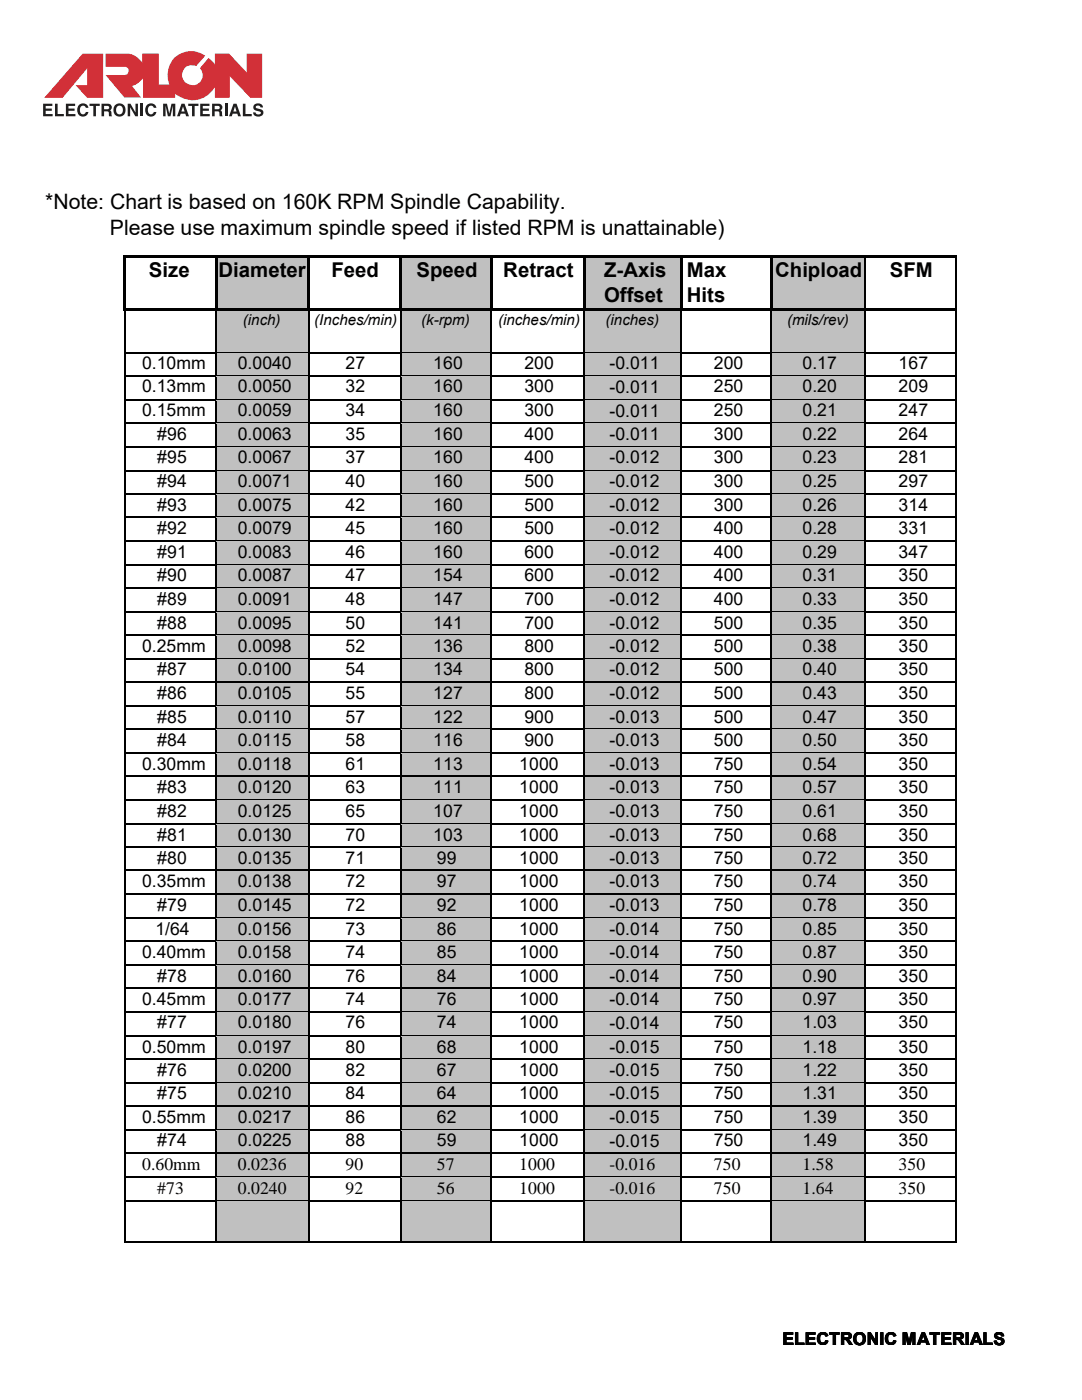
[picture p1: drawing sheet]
<svg xmlns="http://www.w3.org/2000/svg" width="216mm" height="279mm" viewBox="0 0 216 279" stroke-linecap="round" stroke-linejoin="round" font-family="sans-serif">
<defs><g id="words">
<g font-size="4.2">
<text x="9" y="41.6">*Note: Chart is based on 160K RPM Spindle Capability.</text>
<text x="21.9" y="46.9">Please use maximum spindle speed if listed RPM is unattainable)</text>
</g>
<g font-size="4.1">
<text x="29.7" y="55.2">Size</text>
<text x="43.6" y="55.2">Diameter</text>
<text x="66.1" y="55.2">Feed</text>
<text x="83.1" y="55.2">Speed</text>
<text x="100.4" y="55.2">Retract</text>
<text x="120.5" y="55.2">Z-Axis</text>
<text x="137.1" y="55.2">Max</text>
<text x="154.7" y="55.2">Chipload</text>
<text x="177.6" y="55.2">SFM</text>
<text x="120.5" y="60.2">Offset</text>
<text x="137.1" y="60.2">Hits</text>
</g>
<g font-size="3.5">
<text x="28.4" y="73.7">0.10mm</text>
<text x="47.5" y="73.7">0.0040</text>
<text x="68.9" y="73.7">27</text>
<text x="86.5" y="73.7">160</text>
<text x="104.6" y="73.7">200</text>
<text x="121.6" y="73.7">-0.011</text>
<text x="142.4" y="73.7">200</text>
<text x="160.1" y="73.7">0.17</text>
<text x="179.3" y="73.7">167</text>
<text x="28.4" y="78.3">0.13mm</text>
<text x="28.4" y="83.1">0.15mm</text>
<text x="47.5" y="78.3">0.0050</text>
<text x="47.5" y="83.1">0.0059</text>
<text x="68.9" y="78.3">32</text>
<text x="68.9" y="83.1">34</text>
<text x="86.5" y="78.3">160</text>
<text x="86.5" y="83.1">160</text>
<text x="104.6" y="78.3">300</text>
<text x="104.6" y="83.1">300</text>
<text x="121.6" y="78.3">-0.011</text>
<text x="121.6" y="83.1">-0.011</text>
<text x="142.4" y="78.3">250</text>
<text x="142.4" y="83.1">250</text>
<text x="160.1" y="78.3">0.20</text>
<text x="160.1" y="83.1">0.21</text>
<text x="179.3" y="78.3">209</text>
<text x="179.3" y="83.1">247</text>
<text x="31.4" y="87.8">#96</text>
<text x="47.5" y="87.8">0.0063</text>
<text x="68.9" y="87.8">35</text>
<text x="86.5" y="87.8">160</text>
<text x="104.6" y="87.8">400</text>
<text x="121.6" y="87.8">-0.011</text>
<text x="142.4" y="87.8">300</text>
<text x="160.1" y="87.8">0.22</text>
<text x="179.3" y="87.8">264</text>
<text x="31.4" y="92.5">#95</text>
<text x="47.5" y="92.5">0.0067</text>
<text x="68.9" y="92.5">37</text>
<text x="86.5" y="92.5">160</text>
<text x="104.6" y="92.5">400</text>
<text x="121.6" y="92.5">-0.012</text>
<text x="142.4" y="92.5">300</text>
<text x="160.1" y="92.5">0.23</text>
<text x="179.3" y="92.5">281</text>
<text x="31.4" y="97.2">#94</text>
<text x="31.4" y="101.9">#93</text>
<text x="47.5" y="97.2">0.0071</text>
<text x="47.5" y="101.9">0.0075</text>
<text x="68.9" y="97.2">40</text>
<text x="68.9" y="101.9">42</text>
<text x="86.5" y="97.2">160</text>
<text x="86.5" y="101.9">160</text>
<text x="104.6" y="97.2">500</text>
<text x="104.6" y="101.9">500</text>
<text x="121.6" y="97.2">-0.012</text>
<text x="121.6" y="101.9">-0.012</text>
<text x="142.4" y="97.2">300</text>
<text x="142.4" y="101.9">300</text>
<text x="160.1" y="97.2">0.25</text>
<text x="160.1" y="101.9">0.26</text>
<text x="179.3" y="97.2">297</text>
<text x="179.3" y="101.9">314</text>
<text x="31.4" y="106.6">#92</text>
<text x="47.5" y="106.6">0.0079</text>
<text x="68.9" y="106.6">45</text>
<text x="86.5" y="106.6">160</text>
<text x="104.6" y="106.6">500</text>
<text x="121.6" y="106.6">-0.012</text>
<text x="142.4" y="106.6">400</text>
<text x="160.1" y="106.6">0.28</text>
<text x="179.3" y="106.6">331</text>
<text x="31.4" y="111.4">#91</text>
<text x="47.5" y="111.4">0.0083</text>
<text x="68.9" y="111.4">46</text>
<text x="86.5" y="111.4">160</text>
<text x="104.6" y="111.4">600</text>
<text x="121.6" y="111.4">-0.012</text>
<text x="142.4" y="111.4">400</text>
<text x="160.1" y="111.4">0.29</text>
<text x="179.3" y="111.4">347</text>
<text x="31.4" y="116">#90</text>
<text x="47.5" y="116">0.0087</text>
<text x="68.9" y="116">47</text>
<text x="86.5" y="116">154</text>
<text x="104.6" y="116">600</text>
<text x="121.6" y="116">-0.012</text>
<text x="142.4" y="116">400</text>
<text x="160.1" y="116">0.31</text>
<text x="179.3" y="116">350</text>
<text x="31.4" y="120.7">#89</text>
<text x="31.4" y="125.5">#88</text>
<text x="47.5" y="120.7">0.0091</text>
<text x="47.5" y="125.5">0.0095</text>
<text x="68.9" y="120.7">48</text>
<text x="68.9" y="125.5">50</text>
<text x="86.5" y="120.7">147</text>
<text x="86.5" y="125.5">141</text>
<text x="104.6" y="120.7">700</text>
<text x="104.6" y="125.5">700</text>
<text x="121.6" y="120.7">-0.012</text>
<text x="121.6" y="125.5">-0.012</text>
<text x="142.4" y="120.7">400</text>
<text x="142.4" y="125.5">500</text>
<text x="160.1" y="120.7">0.33</text>
<text x="160.1" y="125.5">0.35</text>
<text x="179.3" y="120.7">350</text>
<text x="179.3" y="125.5">350</text>
<text x="28.4" y="130.1">0.25mm</text>
<text x="47.5" y="130.1">0.0098</text>
<text x="68.9" y="130.1">52</text>
<text x="86.5" y="130.1">136</text>
<text x="104.6" y="130.1">800</text>
<text x="121.6" y="130.1">-0.012</text>
<text x="142.4" y="130.1">500</text>
<text x="160.1" y="130.1">0.38</text>
<text x="179.3" y="130.1">350</text>
<text x="31.4" y="134.8">#87</text>
<text x="47.5" y="134.8">0.0100</text>
<text x="68.9" y="134.8">54</text>
<text x="86.5" y="134.8">134</text>
<text x="104.6" y="134.8">800</text>
<text x="121.6" y="134.8">-0.012</text>
<text x="142.4" y="134.8">500</text>
<text x="160.1" y="134.8">0.40</text>
<text x="179.3" y="134.8">350</text>
<text x="31.4" y="139.5">#86</text>
<text x="47.5" y="139.5">0.0105</text>
<text x="68.9" y="139.5">55</text>
<text x="86.5" y="139.5">127</text>
<text x="104.6" y="139.5">800</text>
<text x="121.6" y="139.6">-0.012</text>
<text x="142.4" y="139.5">500</text>
<text x="160.1" y="139.5">0.43</text>
<text x="179.3" y="139.5">350</text>
<text x="31.4" y="144.2">#85</text>
<text x="31.4" y="148.9">#84</text>
<text x="47.5" y="144.2">0.0110</text>
<text x="47.5" y="148.9">0.0115</text>
<text x="68.9" y="144.2">57</text>
<text x="68.9" y="148.9">58</text>
<text x="86.5" y="144.2">122</text>
<text x="86.5" y="148.9">116</text>
<text x="104.6" y="144.2">900</text>
<text x="104.6" y="148.9">900</text>
<text x="121.6" y="144.2">-0.013</text>
<text x="121.6" y="148.9">-0.013</text>
<text x="142.4" y="144.2">500</text>
<text x="142.4" y="148.9">500</text>
<text x="160.1" y="144.2">0.47</text>
<text x="160.1" y="148.9">0.50</text>
<text x="179.3" y="144.2">350</text>
<text x="179.3" y="148.9">350</text>
<text x="28.4" y="153.7">0.30mm</text>
<text x="47.5" y="153.7">0.0118</text>
<text x="68.9" y="153.7">61</text>
<text x="86.5" y="153.7">113</text>
<text x="103.6" y="153.7">1000</text>
<text x="121.6" y="153.7">-0.013</text>
<text x="142.4" y="153.7">750</text>
<text x="160.1" y="153.7">0.54</text>
<text x="179.3" y="153.7">350</text>
<text x="31.4" y="158.3">#83</text>
<text x="47.5" y="158.3">0.0120</text>
<text x="68.9" y="158.3">63</text>
<text x="86.5" y="158.3">111</text>
<text x="103.6" y="158.3">1000</text>
<text x="121.6" y="158.3">-0.013</text>
<text x="142.4" y="158.3">750</text>
<text x="160.1" y="158.3">0.57</text>
<text x="179.3" y="158.3">350</text>
<text x="31.4" y="163">#82</text>
<text x="31.4" y="167.7">#81</text>
<text x="47.5" y="163">0.0125</text>
<text x="47.5" y="167.7">0.0130</text>
<text x="68.9" y="163">65</text>
<text x="68.9" y="167.7">70</text>
<text x="86.5" y="163">107</text>
<text x="86.5" y="167.7">103</text>
<text x="103.6" y="163">1000</text>
<text x="103.6" y="167.7">1000</text>
<text x="121.6" y="163">-0.013</text>
<text x="121.6" y="167.8">-0.013</text>
<text x="142.4" y="163">750</text>
<text x="142.4" y="167.7">750</text>
<text x="160.1" y="163">0.61</text>
<text x="160.1" y="167.7">0.68</text>
<text x="179.3" y="163">350</text>
<text x="179.3" y="167.7">350</text>
<text x="31.4" y="172.4">#80</text>
<text x="47.5" y="172.4">0.0135</text>
<text x="68.9" y="172.4">71</text>
<text x="87.2" y="172.4">99</text>
<text x="103.6" y="172.4">1000</text>
<text x="121.6" y="172.4">-0.013</text>
<text x="142.4" y="172.4">750</text>
<text x="160.1" y="172.4">0.72</text>
<text x="179.3" y="172.4">350</text>
<text x="28.4" y="177.1">0.35mm</text>
<text x="47.5" y="177.1">0.0138</text>
<text x="68.9" y="177.1">72</text>
<text x="87.2" y="177.1">97</text>
<text x="103.6" y="177.1">1000</text>
<text x="121.6" y="177.1">-0.013</text>
<text x="142.4" y="177.1">750</text>
<text x="160.1" y="177.1">0.74</text>
<text x="179.3" y="177.1">350</text>
<text x="31.4" y="181.8">#79</text>
<text x="47.5" y="181.8">0.0145</text>
<text x="68.9" y="181.8">72</text>
<text x="87.2" y="181.8">92</text>
<text x="103.6" y="181.8">1000</text>
<text x="121.6" y="181.9">-0.013</text>
<text x="142.4" y="181.8">750</text>
<text x="160.1" y="181.8">0.78</text>
<text x="179.3" y="181.8">350</text>
<text x="28.4" y="191.2">0.40mm</text>
<text x="31" y="186.5">1/64</text>
<text x="47.5" y="186.5">0.0156</text>
<text x="47.5" y="191.2">0.0158</text>
<text x="68.9" y="186.5">73</text>
<text x="68.9" y="191.2">74</text>
<text x="87.2" y="186.5">86</text>
<text x="87.2" y="191.2">85</text>
<text x="103.6" y="186.5">1000</text>
<text x="103.6" y="191.2">1000</text>
<text x="121.6" y="186.5">-0.014</text>
<text x="121.6" y="191.2">-0.014</text>
<text x="142.4" y="186.5">750</text>
<text x="142.4" y="191.2">750</text>
<text x="160.1" y="186.5">0.85</text>
<text x="160.1" y="191.2">0.87</text>
<text x="179.3" y="186.5">350</text>
<text x="179.3" y="191.2">350</text>
<text x="31.4" y="195.9">#78</text>
<text x="47.5" y="195.9">0.0160</text>
<text x="68.9" y="195.9">76</text>
<text x="87.2" y="195.9">84</text>
<text x="103.6" y="195.9">1000</text>
<text x="121.6" y="196">-0.014</text>
<text x="142.4" y="195.9">750</text>
<text x="160.1" y="195.9">0.90</text>
<text x="179.3" y="195.9">350</text>
<text x="28.4" y="200.6">0.45mm</text>
<text x="47.5" y="200.6">0.0177</text>
<text x="68.9" y="200.6">74</text>
<text x="87.2" y="200.6">76</text>
<text x="103.6" y="200.6">1000</text>
<text x="121.6" y="200.6">-0.014</text>
<text x="142.4" y="200.6">750</text>
<text x="160.1" y="200.6">0.97</text>
<text x="179.3" y="200.6">350</text>
<text x="31.4" y="205.3">#77</text>
<text x="47.5" y="205.3">0.0180</text>
<text x="68.9" y="205.3">76</text>
<text x="87.2" y="205.3">74</text>
<text x="103.6" y="205.3">1000</text>
<text x="121.6" y="205.3">-0.014</text>
<text x="142.4" y="205.3">750</text>
<text x="160.1" y="205.3">1.03</text>
<text x="179.3" y="205.3">350</text>
<text x="28.4" y="210.1">0.50mm</text>
<text x="31.4" y="214.7">#76</text>
<text x="47.5" y="210.1">0.0197</text>
<text x="47.5" y="214.7">0.0200</text>
<text x="68.9" y="210.1">80</text>
<text x="68.9" y="214.7">82</text>
<text x="87.2" y="210.1">68</text>
<text x="87.2" y="214.7">67</text>
<text x="103.6" y="210.1">1000</text>
<text x="103.6" y="214.7">1000</text>
<text x="121.6" y="210.1">-0.015</text>
<text x="121.6" y="214.7">-0.015</text>
<text x="142.4" y="210.1">750</text>
<text x="142.4" y="214.7">750</text>
<text x="160.1" y="210.1">1.18</text>
<text x="160.1" y="214.7">1.22</text>
<text x="179.3" y="210.1">350</text>
<text x="179.3" y="214.7">350</text>
<text x="31.4" y="219.4">#75</text>
<text x="47.5" y="219.4">0.0210</text>
<text x="68.9" y="219.4">84</text>
<text x="87.2" y="219.4">64</text>
<text x="103.6" y="219.4">1000</text>
<text x="121.6" y="219.4">-0.015</text>
<text x="142.4" y="219.4">750</text>
<text x="160.1" y="219.4">1.31</text>
<text x="179.3" y="219.4">350</text>
<text x="28.4" y="224.1">0.55mm</text>
<text x="47.5" y="224.1">0.0217</text>
<text x="68.9" y="224.1">86</text>
<text x="87.2" y="224.1">62</text>
<text x="103.6" y="224.1">1000</text>
<text x="121.6" y="224.2">-0.015</text>
<text x="142.4" y="224.1">750</text>
<text x="160.1" y="224.1">1.39</text>
<text x="179.3" y="224.1">350</text>
<text x="28.4" y="233.5">0.60mm</text>
<text x="31.4" y="228.8">#74</text>
<text x="47.5" y="228.8">0.0225</text>
<text x="47.5" y="233.5">0.0236</text>
<text x="68.9" y="228.8">88</text>
<text x="68.9" y="233.5">90</text>
<text x="87.2" y="228.8">59</text>
<text x="87.2" y="233.5">57</text>
<text x="103.6" y="228.8">1000</text>
<text x="103.6" y="233.5">1000</text>
<text x="121.6" y="228.8">-0.015</text>
<text x="121.6" y="233.5">-0.016</text>
<text x="142.4" y="228.8">750</text>
<text x="142.4" y="233.5">750</text>
<text x="160.1" y="228.8">1.49</text>
<text x="160.1" y="233.5">1.58</text>
<text x="179.3" y="228.8">350</text>
<text x="179.3" y="233.5">350</text>
<text x="31.4" y="238.2">#73</text>
<text x="47.5" y="238.2">0.0240</text>
<text x="68.9" y="238.2">92</text>
<text x="87.2" y="238.2">56</text>
<text x="103.6" y="238.2">1000</text>
<text x="121.6" y="238.2">-0.016</text>
<text x="142.4" y="238.2">750</text>
<text x="160.1" y="238.2">1.64</text>
<text x="179.3" y="238.2">350</text>
<text x="156.1" y="268.5">ELECTRONIC MATERIALS</text>
</g>
<g font-size="3">
<text x="48.5" y="64.9">(inch)</text>
<text x="62.7" y="64.9">(Inches/min)</text>
<text x="84" y="64.9">(k-rpm)</text>
<text x="99.4" y="64.9">(inches/min)</text>
<text x="120.8" y="64.9">(inches)</text>
<text x="157" y="64.9">(mils/rev)</text>
</g>
</g></defs>
<g fill="#c0c0c0">
<path d="M43.4 51.5h17.9v10.1h-17.9z" fill-rule="evenodd"/>
<path d="M43.6 51.5h17.4v5.1h-17.4z" fill-rule="evenodd"/>
<path d="M80.2 51.5h17.5v10.1h-17.5z" fill-rule="evenodd"/>
<path d="M80.5 51.5h16.9v5.1h-16.9z" fill-rule="evenodd"/>
<path d="M116.9 51.5h18.8v10.1h-18.8z" fill-rule="evenodd"/>
<path d="M117.1 51.5h18.3v5.1h-18.3z" fill-rule="evenodd"/>
<path d="M117.1 56.6h18.3v5h-18.3z" fill-rule="evenodd"/>
<path d="M154.2 51.5h18.3v10.1h-18.3z" fill-rule="evenodd"/>
<path d="M154.4 51.5h17.6v5.1h-17.6z" fill-rule="evenodd"/>
</g>
<g fill="#000">
<path d="M24.6 51h.6v.5h-.6z" fill-rule="evenodd"/>
<path d="M24.6 51h.6v.5h-.6z" fill-rule="evenodd"/>
<path d="M25.2 51h17.7v.5h-17.7z" fill-rule="evenodd"/>
<path d="M42.9 51.5h.5z" fill-rule="evenodd"/>
<path d="M42.9 51h.5v.5h-.5z" fill-rule="evenodd"/>
<path d="M43.4 51h18v.5h-18z" fill-rule="evenodd"/>
<path d="M61.4 51.5h.5z" fill-rule="evenodd"/>
<path d="M61.4 51h.5v.5h-.5z" fill-rule="evenodd"/>
<path d="M61.9 51h17.8v.5h-17.8z" fill-rule="evenodd"/>
<path d="M79.7 51.5h.5z" fill-rule="evenodd"/>
<path d="M79.7 51h.5v.5h-.5z" fill-rule="evenodd"/>
<path d="M80.2 51h17.6v.5h-17.6z" fill-rule="evenodd"/>
<path d="M97.8 51.5h.5z" fill-rule="evenodd"/>
<path d="M97.8 51h.5v.5h-.5z" fill-rule="evenodd"/>
<path d="M98.3 51h18.1v.5h-18.1z" fill-rule="evenodd"/>
<path d="M116.4 51.5h.5z" fill-rule="evenodd"/>
<path d="M116.4 51h.5v.5h-.5z" fill-rule="evenodd"/>
<path d="M116.9 51h18.8v.5h-18.8z" fill-rule="evenodd"/>
<path d="M135.7 51.5h.5z" fill-rule="evenodd"/>
<path d="M135.7 51h.5v.5h-.5z" fill-rule="evenodd"/>
<path d="M136.2 51h17.5v.5h-17.5z" fill-rule="evenodd"/>
<path d="M153.7 51.5h.5z" fill-rule="evenodd"/>
<path d="M153.7 51h.5v.5h-.5z" fill-rule="evenodd"/>
<path d="M154.2 51h18.3v.5h-18.3z" fill-rule="evenodd"/>
<path d="M172.5 51.5h.3z" fill-rule="evenodd"/>
<path d="M172.5 51h.5v.5h-.5z" fill-rule="evenodd"/>
<path d="M173 51h17.6v.5h-17.6z" fill-rule="evenodd"/>
<path d="M190.6 51.5h.3z" fill-rule="evenodd"/>
<path d="M190.6 51h.3v.5h-.3z" fill-rule="evenodd"/>
<path d="M24.6 51.5h.6v10.1h-.6z" fill-rule="evenodd"/>
<path d="M42.9 51.5h.5v10.1h-.5z" fill-rule="evenodd"/>
<path d="M61.4 51.5h.5v10.1h-.5z" fill-rule="evenodd"/>
<path d="M79.7 51.5h.5v10.1h-.5z" fill-rule="evenodd"/>
<path d="M97.8 51.5h.5v10.1h-.5z" fill-rule="evenodd"/>
<path d="M116.4 51.5h.5v10.1h-.5z" fill-rule="evenodd"/>
<path d="M135.7 51.5h.5v10.1h-.5z" fill-rule="evenodd"/>
<path d="M153.7 51.5h.5v10.1h-.5z" fill-rule="evenodd"/>
</g>
<path d="M43.4 51.5h18M80.2 51.5h17.6M116.9 51.5h18.8M154.2 51.5h18.3" fill="none" stroke="#c0c0c0" stroke-width=".2"/>
<path d="M172.6 51.5v10.1M190.8 51.5v10.1" fill="none" stroke="#000" stroke-width=".25"/>
<g fill="#c0c0c0">
<path d="M43.3 62.2h18.2v8h-18.2z" fill-rule="evenodd"/>
<path d="M43.6 62.2h17.4v3.7h-17.4z" fill-rule="evenodd"/>
<path d="M80.1 62.2h17.8v8h-17.8z" fill-rule="evenodd"/>
<path d="M80.5 62.2h16.9v3.7h-16.9z" fill-rule="evenodd"/>
<path d="M116.7 62.2h19.1v8h-19.1z" fill-rule="evenodd"/>
<path d="M117.1 62.2h18.3v3.7h-18.3z" fill-rule="evenodd"/>
<path d="M154 62.2h18.5v8h-18.5z" fill-rule="evenodd"/>
<path d="M154.4 62.2h17.6v3.7h-17.6z" fill-rule="evenodd"/>
</g>
<g fill="#000">
<path d="M24.6 61.6h.6v.5h-.6z" fill-rule="evenodd"/>
<path d="M24.6 61.6h.6v.5h-.6z" fill-rule="evenodd"/>
<path d="M24.8 62.1l.2 .1z" fill-rule="evenodd"/>
<path d="M25.2 61.6h.5v.5h-.5z" fill-rule="evenodd"/>
<path d="M25.7 61.6h17.2v.5h-17.2z" fill-rule="evenodd"/>
<path d="M43 62.1l.3 .1z" fill-rule="evenodd"/>
</g>
<path d="M43.3 62.1l.1 .1z" fill-rule="evenodd" fill="#c0c0c0"/>
<path d="M42.9 61.6h.5v.5h-.5z" fill-rule="evenodd" fill="#000"/>
<path d="M43.4 62.1l.5 .1z" fill-rule="evenodd" fill="#c0c0c0"/>
<g fill="#000">
<path d="M43.4 61.6h.5v.5h-.5z" fill-rule="evenodd"/>
<path d="M43.9 61.6h17.5v.5h-17.5z" fill-rule="evenodd"/>
</g>
<path d="M43.9 62.1h17.5" fill="none" stroke="#c0c0c0" stroke-width=".2"/>
<path d="M61.4 62.1l.1 .1z" fill-rule="evenodd" fill="#c0c0c0"/>
<g fill="#000">
<path d="M61.4 61.6h.5v.5h-.5z" fill-rule="evenodd"/>
<path d="M61.5 62.1l.2 .1z" fill-rule="evenodd"/>
<path d="M61.9 61.6h.5v.5h-.5z" fill-rule="evenodd"/>
<path d="M62.4 61.6h17.3v.5h-17.3z" fill-rule="evenodd"/>
<path d="M79.8 62.1l.3 .1z" fill-rule="evenodd"/>
</g>
<path d="M80.1 62.1l.1 .1z" fill-rule="evenodd" fill="#c0c0c0"/>
<path d="M79.7 61.6h.5v.5h-.5z" fill-rule="evenodd" fill="#000"/>
<path d="M80.2 62.1l.5 .1z" fill-rule="evenodd" fill="#c0c0c0"/>
<g fill="#000">
<path d="M80.2 61.6h.5v.5h-.5z" fill-rule="evenodd"/>
<path d="M80.7 61.6h17.1v.5h-17.1z" fill-rule="evenodd"/>
</g>
<path d="M80.7 62.1h17.1" fill="none" stroke="#c0c0c0" stroke-width=".2"/>
<path d="M97.8 62.1l.1 .1z" fill-rule="evenodd" fill="#c0c0c0"/>
<g fill="#000">
<path d="M97.8 61.6h.5v.5h-.5z" fill-rule="evenodd"/>
<path d="M97.9 62.1l.2 .1z" fill-rule="evenodd"/>
<path d="M98.3 61.6h.5v.5h-.5z" fill-rule="evenodd"/>
<path d="M98.8 61.6h17.6v.5h-17.6z" fill-rule="evenodd"/>
<path d="M116.5 62.1l.2 .1z" fill-rule="evenodd"/>
</g>
<path d="M116.7 62.1l.2 .1z" fill-rule="evenodd" fill="#c0c0c0"/>
<path d="M116.4 61.6h.5v.5h-.5z" fill-rule="evenodd" fill="#000"/>
<path d="M116.9 62.1l.5 .1z" fill-rule="evenodd" fill="#c0c0c0"/>
<g fill="#000">
<path d="M116.9 61.6h.5v.5h-.5z" fill-rule="evenodd"/>
<path d="M117.4 61.6h18.3v.5h-18.3z" fill-rule="evenodd"/>
</g>
<path d="M117.4 62.1h18.3" fill="none" stroke="#c0c0c0" stroke-width=".2"/>
<path d="M135.7 62.1l.1 .1z" fill-rule="evenodd" fill="#c0c0c0"/>
<g fill="#000">
<path d="M135.7 61.6h.5v.5h-.5z" fill-rule="evenodd"/>
<path d="M135.8 62.1l.3 .1z" fill-rule="evenodd"/>
<path d="M136.2 61.6h.5v.5h-.5z" fill-rule="evenodd"/>
<path d="M136.7 61.6h17v.5h-17z" fill-rule="evenodd"/>
<path d="M153.8 62.1l.2 .1z" fill-rule="evenodd"/>
</g>
<path d="M154 62.1l.2 .1z" fill-rule="evenodd" fill="#c0c0c0"/>
<path d="M153.7 61.6h.5v.5h-.5z" fill-rule="evenodd" fill="#000"/>
<path d="M154.2 62.1l.5 .1z" fill-rule="evenodd" fill="#c0c0c0"/>
<g fill="#000">
<path d="M154.2 61.6h.5v.5h-.5z" fill-rule="evenodd"/>
<path d="M154.7 61.6h17.8v.5h-17.8z" fill-rule="evenodd"/>
<path d="M172.5 62.1l.3 .1z" fill-rule="evenodd"/>
<path d="M172.5 61.6h.5v.5h-.5z" fill-rule="evenodd"/>
<path d="M173 61.6h17.6v.5h-17.6z" fill-rule="evenodd"/>
<path d="M190.6 61.6h.3v.6h-.3z" fill-rule="evenodd"/>
</g>
<path d="M154.7 62.1h17.8" fill="none" stroke="#c0c0c0" stroke-width=".2"/>
<path d="M24.9 62.2v8M43.1 62.2v8M61.6 62.2v8M79.9 62.2v8M98 62.2v8M116.6 62.2v8M136 62.2v8M153.9 62.2v8M172.6 62.2v8M190.8 62.2v8" fill="none" stroke="#000" stroke-width=".25"/>
<g fill="#c0c0c0">
<path d="M43.3 70.5h18.2v4.4h-18.2z" fill-rule="evenodd"/>
<path d="M43.6 70.5h17.4v4.4h-17.4z" fill-rule="evenodd"/>
<path d="M80.1 70.5h17.8v4.4h-17.8z" fill-rule="evenodd"/>
<path d="M80.5 70.5h16.9v4.4h-16.9z" fill-rule="evenodd"/>
<path d="M116.7 70.5h19.1v4.4h-19.1z" fill-rule="evenodd"/>
<path d="M117.1 70.5h18.3v4.4h-18.3z" fill-rule="evenodd"/>
<path d="M154 70.5h18.5v4.4h-18.5z" fill-rule="evenodd"/>
<path d="M154.4 70.5h17.6v4.4h-17.6z" fill-rule="evenodd"/>
</g>
<g fill="#000">
<path d="M24.8 70.2h.2v.3h-.2z" fill-rule="evenodd"/>
<path d="M43 70.2h.3v.3h-.3z" fill-rule="evenodd"/>
<path d="M61.5 70.2h.2v.3h-.2z" fill-rule="evenodd"/>
<path d="M79.8 70.2h.3v.3h-.3z" fill-rule="evenodd"/>
<path d="M97.9 70.2h.2v.3h-.2z" fill-rule="evenodd"/>
<path d="M116.5 70.2h.2v.3h-.2z" fill-rule="evenodd"/>
<path d="M135.8 70.2h.3v.3h-.3z" fill-rule="evenodd"/>
<path d="M153.8 70.2h.2v.3h-.2z" fill-rule="evenodd"/>
<path d="M172.5 70.2h.3v.3h-.3z" fill-rule="evenodd"/>
<path d="M190.6 70.2h.3v.3h-.3z" fill-rule="evenodd"/>
</g>
<g fill="none" stroke="#000" stroke-width=".25">
<path d="M24.9 70.5v4.4M25 70.4h18M43.1 70.5v4.4M43.3 70.4h18.2M61.6 70.5v4.4M61.7 70.4h18.1M79.9 70.5v4.4M80.1 70.4h17.8M98 70.5v4.4M98.1 70.4h18.4M116.6 70.5v4.4M116.7 70.4h19.1"/>
<path d="M136 70.5v4.4M136.1 70.4h17.7M153.9 70.5v4.4M154 70.4h18.5M172.6 70.5v4.4M172.8 70.4h17.8M190.8 70.5v4.4"/>
</g>
<path d="M43.3 70.5h18.2M80.1 70.5h17.8M116.7 70.5h19.1M154 70.5h18.5" fill="none" stroke="#c0c0c0" stroke-width=".2"/>
<g fill="#c0c0c0">
<path d="M43.3 75.1h18.2v4.6h-18.2z" fill-rule="evenodd"/>
<path d="M43.6 75.1h17.4v4.5h-17.4z" fill-rule="evenodd"/>
<path d="M80.1 75.1h17.8v4.6h-17.8z" fill-rule="evenodd"/>
<path d="M80.5 75.1h16.9v4.5h-16.9z" fill-rule="evenodd"/>
<path d="M116.7 75.1h19.1v4.6h-19.1z" fill-rule="evenodd"/>
<path d="M117.1 75.1h18.3v4.5h-18.3z" fill-rule="evenodd"/>
<path d="M154 75.1h18.5v4.6h-18.5z" fill-rule="evenodd"/>
<path d="M154.4 75.1h17.6v4.5h-17.6z" fill-rule="evenodd"/>
</g>
<g fill="#000">
<path d="M24.8 74.9h.2v.3h-.2z" fill-rule="evenodd"/>
<path d="M43 74.9h.3v.3h-.3z" fill-rule="evenodd"/>
<path d="M61.5 74.9h.2v.3h-.2z" fill-rule="evenodd"/>
<path d="M79.8 74.9h.3v.3h-.3z" fill-rule="evenodd"/>
<path d="M97.9 74.9h.2v.3h-.2z" fill-rule="evenodd"/>
<path d="M116.5 74.9h.2v.3h-.2z" fill-rule="evenodd"/>
<path d="M135.8 74.9h.3v.3h-.3z" fill-rule="evenodd"/>
<path d="M153.8 74.9h.2v.3h-.2z" fill-rule="evenodd"/>
<path d="M172.5 74.9h.3v.3h-.3z" fill-rule="evenodd"/>
<path d="M190.6 74.9h.3v.3h-.3z" fill-rule="evenodd"/>
</g>
<g fill="none" stroke="#000" stroke-width=".25">
<path d="M24.9 75.2v4.5M25 75h18M43.1 75.2v4.5M43.3 75h18.2M61.6 75.2v4.5M61.7 75h18.1M79.9 75.2v4.5M80.1 75h17.8M98 75.2v4.5M98.1 75h18.4M116.6 75.2v4.5M116.7 75h19.1"/>
<path d="M136 75.2v4.5M136.1 75h17.7M153.9 75.2v4.5M154 75h18.5M172.6 75.2v4.5M172.8 75h17.8M190.8 75.2v4.5"/>
</g>
<path d="M43.3 75.2h18.2M80.1 75.2h17.8M116.7 75.2h19.1M154 75.2h18.5" fill="none" stroke="#c0c0c0" stroke-width=".2"/>
<g fill="#c0c0c0">
<path d="M43.3 79.9h18.2v4.4h-18.2z" fill-rule="evenodd"/>
<path d="M43.6 79.9h17.4v4.4h-17.4z" fill-rule="evenodd"/>
<path d="M80.1 79.9h17.8v4.4h-17.8z" fill-rule="evenodd"/>
<path d="M80.5 79.9h16.9v4.4h-16.9z" fill-rule="evenodd"/>
<path d="M116.7 79.9h19.1v4.4h-19.1z" fill-rule="evenodd"/>
<path d="M117.1 79.9h18.3v4.4h-18.3z" fill-rule="evenodd"/>
<path d="M154 79.9h18.5v4.4h-18.5z" fill-rule="evenodd"/>
<path d="M154.4 79.9h17.6v4.4h-17.6z" fill-rule="evenodd"/>
</g>
<g fill="#000">
<path d="M24.8 79.7h.2v.3h-.2z" fill-rule="evenodd"/>
<path d="M43 79.7h.3v.3h-.3z" fill-rule="evenodd"/>
<path d="M61.5 79.7h.2v.3h-.2z" fill-rule="evenodd"/>
<path d="M79.8 79.7h.3v.3h-.3z" fill-rule="evenodd"/>
<path d="M97.9 79.7h.2v.3h-.2z" fill-rule="evenodd"/>
<path d="M116.5 79.7h.2v.3h-.2z" fill-rule="evenodd"/>
<path d="M135.8 79.7h.3v.3h-.3z" fill-rule="evenodd"/>
<path d="M153.8 79.7h.2v.3h-.2z" fill-rule="evenodd"/>
<path d="M172.5 79.7h.3v.3h-.3z" fill-rule="evenodd"/>
<path d="M190.6 79.7h.3v.3h-.3z" fill-rule="evenodd"/>
</g>
<g fill="none" stroke="#000" stroke-width=".25">
<path d="M24.9 80v4.3M25 79.8h18M43.1 80v4.3M43.3 79.8h18.2M61.6 80v4.3M61.7 79.8h18.1M79.9 80v4.3M80.1 79.8h17.8M98 80v4.3M98.1 79.8h18.4M116.6 80v4.3M116.7 79.8h19.1"/>
<path d="M136 80v4.3M136.1 79.8h17.7M153.9 80v4.3M154 79.8h18.5M172.6 80v4.3M172.8 79.8h17.8M190.8 80v4.3"/>
</g>
<path d="M43.3 80h18.2M80.1 80h17.8M116.7 80h19.1M154 80h18.5" fill="none" stroke="#c0c0c0" stroke-width=".2"/>
<g fill="#c0c0c0">
<path d="M43.3 84.6h18.2v4.4h-18.2z" fill-rule="evenodd"/>
<path d="M43.6 84.6h17.4v4.4h-17.4z" fill-rule="evenodd"/>
<path d="M80.1 84.6h17.8v4.4h-17.8z" fill-rule="evenodd"/>
<path d="M80.5 84.6h16.9v4.4h-16.9z" fill-rule="evenodd"/>
<path d="M116.7 84.6h19.1v4.4h-19.1z" fill-rule="evenodd"/>
<path d="M117.1 84.6h18.3v4.4h-18.3z" fill-rule="evenodd"/>
<path d="M154 84.6h18.5v4.4h-18.5z" fill-rule="evenodd"/>
<path d="M154.4 84.6h17.6v4.4h-17.6z" fill-rule="evenodd"/>
</g>
<g fill="#000">
<path d="M24.8 84.3h.2v.3h-.2z" fill-rule="evenodd"/>
<path d="M43 84.3h.3v.3h-.3z" fill-rule="evenodd"/>
<path d="M61.5 84.3h.2v.3h-.2z" fill-rule="evenodd"/>
<path d="M79.8 84.3h.3v.3h-.3z" fill-rule="evenodd"/>
<path d="M97.9 84.3h.2v.3h-.2z" fill-rule="evenodd"/>
<path d="M116.5 84.3h.2v.3h-.2z" fill-rule="evenodd"/>
<path d="M135.8 84.3h.3v.3h-.3z" fill-rule="evenodd"/>
<path d="M153.8 84.3h.2v.3h-.2z" fill-rule="evenodd"/>
<path d="M172.5 84.3h.3v.3h-.3z" fill-rule="evenodd"/>
<path d="M190.6 84.3h.3v.3h-.3z" fill-rule="evenodd"/>
</g>
<g fill="none" stroke="#000" stroke-width=".25">
<path d="M24.9 84.6v4.4M25 84.5h18M43.1 84.6v4.4M43.3 84.5h18.2M61.6 84.6v4.4M61.7 84.5h18.1M79.9 84.6v4.4M80.1 84.5h17.8M98 84.6v4.4M98.1 84.5h18.4M116.6 84.6v4.4M116.7 84.5h19.1"/>
<path d="M136 84.6v4.4M136.1 84.5h17.7M153.9 84.6v4.4M154 84.5h18.5M172.6 84.6v4.4M172.8 84.5h17.8M190.8 84.6v4.4"/>
</g>
<path d="M43.3 84.6h18.2M80.1 84.6h17.8M116.7 84.6h19.1M154 84.6h18.5" fill="none" stroke="#c0c0c0" stroke-width=".2"/>
<g fill="#c0c0c0">
<path d="M43.3 89.3h18.2v4.5h-18.2z" fill-rule="evenodd"/>
<path d="M43.6 89.3h17.4v4.4h-17.4z" fill-rule="evenodd"/>
<path d="M80.1 89.3h17.8v4.5h-17.8z" fill-rule="evenodd"/>
<path d="M80.5 89.3h16.9v4.4h-16.9z" fill-rule="evenodd"/>
<path d="M116.7 89.3h19.1v4.5h-19.1z" fill-rule="evenodd"/>
<path d="M117.1 89.3h18.3v4.4h-18.3z" fill-rule="evenodd"/>
<path d="M154 89.3h18.5v4.5h-18.5z" fill-rule="evenodd"/>
<path d="M154.4 89.3h17.6v4.4h-17.6z" fill-rule="evenodd"/>
</g>
<g fill="#000">
<path d="M24.8 89h.2v.3h-.2z" fill-rule="evenodd"/>
<path d="M43 89h.3v.3h-.3z" fill-rule="evenodd"/>
<path d="M61.5 89h.2v.3h-.2z" fill-rule="evenodd"/>
<path d="M79.8 89h.3v.3h-.3z" fill-rule="evenodd"/>
<path d="M97.9 89h.2v.3h-.2z" fill-rule="evenodd"/>
<path d="M116.5 89h.2v.3h-.2z" fill-rule="evenodd"/>
<path d="M135.8 89h.3v.3h-.3z" fill-rule="evenodd"/>
<path d="M153.8 89h.2v.3h-.2z" fill-rule="evenodd"/>
<path d="M172.5 89h.3v.3h-.3z" fill-rule="evenodd"/>
<path d="M190.6 89h.3v.3h-.3z" fill-rule="evenodd"/>
</g>
<g fill="none" stroke="#000" stroke-width=".25">
<path d="M24.9 89.3v4.5M25 89.1h18M43.1 89.3v4.5M43.3 89.1h18.2M61.6 89.3v4.5M61.7 89.1h18.1M79.9 89.3v4.5M80.1 89.1h17.8M98 89.3v4.5M98.1 89.1h18.4M116.6 89.3v4.5M116.7 89.1h19.1"/>
<path d="M136 89.3v4.5M136.1 89.1h17.7M153.9 89.3v4.5M154 89.1h18.5M172.6 89.3v4.5M172.8 89.1h17.8M190.8 89.3v4.5"/>
</g>
<path d="M43.3 89.3h18.2M80.1 89.3h17.8M116.7 89.3h19.1M154 89.3h18.5" fill="none" stroke="#c0c0c0" stroke-width=".2"/>
<g fill="#c0c0c0">
<path d="M43.3 94h18.2v4.4h-18.2z" fill-rule="evenodd"/>
<path d="M43.6 94h17.4v4.4h-17.4z" fill-rule="evenodd"/>
<path d="M80.1 94h17.8v4.4h-17.8z" fill-rule="evenodd"/>
<path d="M80.5 94h16.9v4.4h-16.9z" fill-rule="evenodd"/>
<path d="M116.7 94h19.1v4.4h-19.1z" fill-rule="evenodd"/>
<path d="M117.1 94h18.3v4.4h-18.3z" fill-rule="evenodd"/>
<path d="M154 94h18.5v4.4h-18.5z" fill-rule="evenodd"/>
<path d="M154.4 94h17.6v4.4h-17.6z" fill-rule="evenodd"/>
</g>
<g fill="#000">
<path d="M24.8 93.8h.2v.3h-.2z" fill-rule="evenodd"/>
<path d="M43 93.8h.3v.3h-.3z" fill-rule="evenodd"/>
<path d="M61.5 93.8h.2v.3h-.2z" fill-rule="evenodd"/>
<path d="M79.8 93.8h.3v.3h-.3z" fill-rule="evenodd"/>
<path d="M97.9 93.8h.2v.3h-.2z" fill-rule="evenodd"/>
<path d="M116.5 93.8h.2v.3h-.2z" fill-rule="evenodd"/>
<path d="M135.8 93.8h.3v.3h-.3z" fill-rule="evenodd"/>
<path d="M153.8 93.8h.2v.3h-.2z" fill-rule="evenodd"/>
<path d="M172.5 93.8h.3v.3h-.3z" fill-rule="evenodd"/>
<path d="M190.6 93.8h.3v.3h-.3z" fill-rule="evenodd"/>
</g>
<g fill="none" stroke="#000" stroke-width=".25">
<path d="M24.9 94.1v4.3M25 93.9h18M43.1 94.1v4.3M43.3 93.9h18.2M61.6 94.1v4.3M61.7 93.9h18.1M79.9 94.1v4.3M80.1 93.9h17.8M98 94.1v4.3M98.1 93.9h18.4M116.6 94.1v4.3M116.7 93.9h19.1"/>
<path d="M136 94.1v4.3M136.1 93.9h17.7M153.9 94.1v4.3M154 93.9h18.5M172.6 94.1v4.3M172.8 93.9h17.8M190.8 94.1v4.3"/>
</g>
<path d="M43.3 94.1h18.2M80.1 94.1h17.8M116.7 94.1h19.1M154 94.1h18.5" fill="none" stroke="#c0c0c0" stroke-width=".2"/>
<g fill="#c0c0c0">
<path d="M43.3 98.7h18.2v4.4h-18.2z" fill-rule="evenodd"/>
<path d="M43.6 98.7h17.4v4.4h-17.4z" fill-rule="evenodd"/>
<path d="M80.1 98.7h17.8v4.4h-17.8z" fill-rule="evenodd"/>
<path d="M80.5 98.7h16.9v4.4h-16.9z" fill-rule="evenodd"/>
<path d="M116.7 98.7h19.1v4.4h-19.1z" fill-rule="evenodd"/>
<path d="M117.1 98.7h18.3v4.4h-18.3z" fill-rule="evenodd"/>
<path d="M154 98.7h18.5v4.4h-18.5z" fill-rule="evenodd"/>
<path d="M154.4 98.7h17.6v4.4h-17.6z" fill-rule="evenodd"/>
</g>
<g fill="#000">
<path d="M24.8 98.4h.2v.3h-.2z" fill-rule="evenodd"/>
<path d="M43 98.4h.3v.3h-.3z" fill-rule="evenodd"/>
<path d="M61.5 98.4h.2v.3h-.2z" fill-rule="evenodd"/>
<path d="M79.8 98.4h.3v.3h-.3z" fill-rule="evenodd"/>
<path d="M97.9 98.4h.2v.3h-.2z" fill-rule="evenodd"/>
<path d="M116.5 98.4h.2v.3h-.2z" fill-rule="evenodd"/>
<path d="M135.8 98.4h.3v.3h-.3z" fill-rule="evenodd"/>
<path d="M153.8 98.4h.2v.3h-.2z" fill-rule="evenodd"/>
<path d="M172.5 98.4h.3v.3h-.3z" fill-rule="evenodd"/>
<path d="M190.6 98.4h.3v.3h-.3z" fill-rule="evenodd"/>
</g>
<g fill="none" stroke="#000" stroke-width=".25">
<path d="M24.9 98.7v4.4M25 98.6h18M43.1 98.7v4.4M43.3 98.6h18.2M61.6 98.7v4.4M61.7 98.6h18.1M79.9 98.7v4.4M80.1 98.6h17.8M98 98.7v4.4M98.1 98.6h18.4M116.6 98.7v4.4M116.7 98.6h19.1"/>
<path d="M136 98.7v4.4M136.1 98.6h17.7M153.9 98.7v4.4M154 98.6h18.5M172.6 98.7v4.4M172.8 98.6h17.8M190.8 98.7v4.4"/>
</g>
<path d="M43.3 98.7h18.2M80.1 98.7h17.8M116.7 98.7h19.1M154 98.7h18.5" fill="none" stroke="#c0c0c0" stroke-width=".2"/>
<g fill="#c0c0c0">
<path d="M43.3 103.4h18.2v4.5h-18.2z" fill-rule="evenodd"/>
<path d="M43.6 103.4h17.4v4.4h-17.4z" fill-rule="evenodd"/>
<path d="M80.1 103.4h17.8v4.5h-17.8z" fill-rule="evenodd"/>
<path d="M80.5 103.4h16.9v4.4h-16.9z" fill-rule="evenodd"/>
<path d="M116.7 103.4h19.1v4.5h-19.1z" fill-rule="evenodd"/>
<path d="M117.1 103.4h18.3v4.4h-18.3z" fill-rule="evenodd"/>
<path d="M154 103.4h18.5v4.5h-18.5z" fill-rule="evenodd"/>
<path d="M154.4 103.4h17.6v4.4h-17.6z" fill-rule="evenodd"/>
</g>
<g fill="#000">
<path d="M24.8 103.1h.2v.3h-.2z" fill-rule="evenodd"/>
<path d="M43 103.1h.3v.3h-.3z" fill-rule="evenodd"/>
<path d="M61.5 103.1h.2v.3h-.2z" fill-rule="evenodd"/>
<path d="M79.8 103.1h.3v.3h-.3z" fill-rule="evenodd"/>
<path d="M97.9 103.1h.2v.3h-.2z" fill-rule="evenodd"/>
<path d="M116.5 103.1h.2v.3h-.2z" fill-rule="evenodd"/>
<path d="M135.8 103.1h.3v.3h-.3z" fill-rule="evenodd"/>
<path d="M153.8 103.1h.2v.3h-.2z" fill-rule="evenodd"/>
<path d="M172.5 103.1h.3v.3h-.3z" fill-rule="evenodd"/>
<path d="M190.6 103.1h.3v.3h-.3z" fill-rule="evenodd"/>
</g>
<g fill="none" stroke="#000" stroke-width=".25">
<path d="M24.9 103.4v4.5M25 103.2h18M43.1 103.4v4.5M43.3 103.2h18.2M61.6 103.4v4.5M61.7 103.2h18.1M79.9 103.4v4.5M80.1 103.2h17.8M98 103.4v4.5M98.1 103.2h18.4M116.6 103.4v4.5M116.7 103.2h19.1"/>
<path d="M136 103.4v4.5M136.1 103.2h17.7M153.9 103.4v4.5M154 103.2h18.5M172.6 103.4v4.5M172.8 103.2h17.8M190.8 103.4v4.5"/>
</g>
<path d="M43.3 103.4h18.2M80.1 103.4h17.8M116.7 103.4h19.1M154 103.4h18.5" fill="none" stroke="#c0c0c0" stroke-width=".2"/>
<g fill="#c0c0c0">
<path d="M43.3 108.2h18.2v4.3h-18.2z" fill-rule="evenodd"/>
<path d="M43.6 108.2h17.4v4.3h-17.4z" fill-rule="evenodd"/>
<path d="M80.1 108.2h17.8v4.3h-17.8z" fill-rule="evenodd"/>
<path d="M80.5 108.2h16.9v4.3h-16.9z" fill-rule="evenodd"/>
<path d="M116.7 108.2h19.1v4.3h-19.1z" fill-rule="evenodd"/>
<path d="M117.1 108.2h18.3v4.3h-18.3z" fill-rule="evenodd"/>
<path d="M154 108.2h18.5v4.3h-18.5z" fill-rule="evenodd"/>
<path d="M154.4 108.2h17.6v4.3h-17.6z" fill-rule="evenodd"/>
</g>
<g fill="#000">
<path d="M24.8 107.9h.2v.3h-.2z" fill-rule="evenodd"/>
<path d="M43 107.9h.3v.3h-.3z" fill-rule="evenodd"/>
<path d="M61.5 107.9h.2v.3h-.2z" fill-rule="evenodd"/>
<path d="M79.8 107.9h.3v.3h-.3z" fill-rule="evenodd"/>
<path d="M97.9 107.9h.2v.3h-.2z" fill-rule="evenodd"/>
<path d="M116.5 107.9h.2v.3h-.2z" fill-rule="evenodd"/>
<path d="M135.8 107.9h.3v.3h-.3z" fill-rule="evenodd"/>
<path d="M153.8 107.9h.2v.3h-.2z" fill-rule="evenodd"/>
<path d="M172.5 107.9h.3v.3h-.3z" fill-rule="evenodd"/>
<path d="M190.6 107.9h.3v.3h-.3z" fill-rule="evenodd"/>
</g>
<g fill="none" stroke="#000" stroke-width=".25">
<path d="M24.9 108.2v4.3M25 108h18M43.1 108.2v4.3M43.3 108h18.2M61.6 108.2v4.3M61.7 108h18.1M79.9 108.2v4.3M80.1 108h17.8M98 108.2v4.3M98.1 108h18.4M116.6 108.2v4.3M116.7 108h19.1"/>
<path d="M136 108.2v4.3M136.1 108h17.7M153.9 108.2v4.3M154 108h18.5M172.6 108.2v4.3M172.8 108h17.8M190.8 108.2v4.3"/>
</g>
<path d="M43.3 108.2h18.2M80.1 108.2h17.8M116.7 108.2h19.1M154 108.2h18.5" fill="none" stroke="#c0c0c0" stroke-width=".2"/>
<g fill="#c0c0c0">
<path d="M43.3 112.8h18.2v4.4h-18.2z" fill-rule="evenodd"/>
<path d="M43.6 112.8h17.4v4.4h-17.4z" fill-rule="evenodd"/>
<path d="M80.1 112.8h17.8v4.4h-17.8z" fill-rule="evenodd"/>
<path d="M80.5 112.8h16.9v4.4h-16.9z" fill-rule="evenodd"/>
<path d="M116.7 112.8h19.1v4.4h-19.1z" fill-rule="evenodd"/>
<path d="M117.1 112.8h18.3v4.4h-18.3z" fill-rule="evenodd"/>
<path d="M154 112.8h18.5v4.4h-18.5z" fill-rule="evenodd"/>
<path d="M154.4 112.8h17.6v4.4h-17.6z" fill-rule="evenodd"/>
</g>
<g fill="#000">
<path d="M24.8 112.5h.2v.3h-.2z" fill-rule="evenodd"/>
<path d="M43 112.5h.3v.3h-.3z" fill-rule="evenodd"/>
<path d="M61.5 112.5h.2v.3h-.2z" fill-rule="evenodd"/>
<path d="M79.8 112.5h.3v.3h-.3z" fill-rule="evenodd"/>
<path d="M97.9 112.5h.2v.3h-.2z" fill-rule="evenodd"/>
<path d="M116.5 112.5h.2v.3h-.2z" fill-rule="evenodd"/>
<path d="M135.8 112.5h.3v.3h-.3z" fill-rule="evenodd"/>
<path d="M153.8 112.5h.2v.3h-.2z" fill-rule="evenodd"/>
<path d="M172.5 112.5h.3v.3h-.3z" fill-rule="evenodd"/>
<path d="M190.6 112.5h.3v.3h-.3z" fill-rule="evenodd"/>
</g>
<g fill="none" stroke="#000" stroke-width=".25">
<path d="M24.9 112.8v4.4M25 112.7h18M43.1 112.8v4.4M43.3 112.7h18.2M61.6 112.8v4.4M61.7 112.7h18.1M79.9 112.8v4.4M80.1 112.7h17.8M98 112.8v4.4M98.1 112.7h18.4M116.6 112.8v4.4M116.7 112.7h19.1"/>
<path d="M136 112.8v4.4M136.1 112.7h17.7M153.9 112.8v4.4M154 112.7h18.5M172.6 112.8v4.4M172.8 112.7h17.8M190.8 112.8v4.4"/>
</g>
<path d="M43.3 112.8h18.2M80.1 112.8h17.8M116.7 112.8h19.1M154 112.8h18.5" fill="none" stroke="#c0c0c0" stroke-width=".2"/>
<g fill="#c0c0c0">
<path d="M43.3 117.5h18.2v4.5h-18.2z" fill-rule="evenodd"/>
<path d="M43.6 117.5h17.4v4.4h-17.4z" fill-rule="evenodd"/>
<path d="M80.1 117.5h17.8v4.5h-17.8z" fill-rule="evenodd"/>
<path d="M80.5 117.5h16.9v4.4h-16.9z" fill-rule="evenodd"/>
<path d="M116.7 117.5h19.1v4.5h-19.1z" fill-rule="evenodd"/>
<path d="M117.1 117.5h18.3v4.4h-18.3z" fill-rule="evenodd"/>
<path d="M154 117.5h18.5v4.5h-18.5z" fill-rule="evenodd"/>
<path d="M154.4 117.5h17.6v4.4h-17.6z" fill-rule="evenodd"/>
</g>
<g fill="#000">
<path d="M24.8 117.2h.2v.3h-.2z" fill-rule="evenodd"/>
<path d="M43 117.2h.3v.3h-.3z" fill-rule="evenodd"/>
<path d="M61.5 117.2h.2v.3h-.2z" fill-rule="evenodd"/>
<path d="M79.8 117.2h.3v.3h-.3z" fill-rule="evenodd"/>
<path d="M97.9 117.2h.2v.3h-.2z" fill-rule="evenodd"/>
<path d="M116.5 117.2h.2v.3h-.2z" fill-rule="evenodd"/>
<path d="M135.8 117.2h.3v.3h-.3z" fill-rule="evenodd"/>
<path d="M153.8 117.2h.2v.3h-.2z" fill-rule="evenodd"/>
<path d="M172.5 117.2h.3v.3h-.3z" fill-rule="evenodd"/>
<path d="M190.6 117.2h.3v.3h-.3z" fill-rule="evenodd"/>
</g>
<g fill="none" stroke="#000" stroke-width=".25">
<path d="M24.9 117.5v4.5M25 117.3h18M43.1 117.5v4.5M43.3 117.3h18.2M61.6 117.5v4.5M61.7 117.3h18.1M79.9 117.5v4.5M80.1 117.3h17.8M98 117.5v4.5M98.1 117.3h18.4M116.6 117.5v4.5M116.7 117.3h19.1"/>
<path d="M136 117.5v4.5M136.1 117.3h17.7M153.9 117.5v4.5M154 117.3h18.5M172.6 117.5v4.5M172.8 117.3h17.8M190.8 117.5v4.5"/>
</g>
<path d="M43.3 117.5h18.2M80.1 117.5h17.8M116.7 117.5h19.1M154 117.5h18.5" fill="none" stroke="#c0c0c0" stroke-width=".2"/>
<g fill="#c0c0c0">
<path d="M43.3 122.3h18.2v4.3h-18.2z" fill-rule="evenodd"/>
<path d="M43.6 122.3h17.4v4.3h-17.4z" fill-rule="evenodd"/>
<path d="M80.1 122.3h17.8v4.3h-17.8z" fill-rule="evenodd"/>
<path d="M80.5 122.3h16.9v4.3h-16.9z" fill-rule="evenodd"/>
<path d="M116.7 122.3h19.1v4.3h-19.1z" fill-rule="evenodd"/>
<path d="M117.1 122.3h18.3v4.3h-18.3z" fill-rule="evenodd"/>
<path d="M154 122.3h18.5v4.3h-18.5z" fill-rule="evenodd"/>
<path d="M154.4 122.3h17.6v4.3h-17.6z" fill-rule="evenodd"/>
</g>
<g fill="#000">
<path d="M24.8 122h.2v.3h-.2z" fill-rule="evenodd"/>
<path d="M43 122h.3v.3h-.3z" fill-rule="evenodd"/>
<path d="M61.5 122h.2v.3h-.2z" fill-rule="evenodd"/>
<path d="M79.8 122h.3v.3h-.3z" fill-rule="evenodd"/>
<path d="M97.9 122h.2v.3h-.2z" fill-rule="evenodd"/>
<path d="M116.5 122h.2v.3h-.2z" fill-rule="evenodd"/>
<path d="M135.8 122h.3v.3h-.3z" fill-rule="evenodd"/>
<path d="M153.8 122h.2v.3h-.2z" fill-rule="evenodd"/>
<path d="M172.5 122h.3v.3h-.3z" fill-rule="evenodd"/>
<path d="M190.6 122h.3v.3h-.3z" fill-rule="evenodd"/>
</g>
<g fill="none" stroke="#000" stroke-width=".25">
<path d="M24.9 122.3v4.3M25 122.1h18M43.1 122.3v4.3M43.3 122.1h18.2M61.6 122.3v4.3M61.7 122.1h18.1M79.9 122.3v4.3M80.1 122.1h17.8M98 122.3v4.3M98.1 122.1h18.4M116.6 122.3v4.3M116.7 122.1h19.1"/>
<path d="M136 122.3v4.3M136.1 122.1h17.7M153.9 122.3v4.3M154 122.1h18.5M172.6 122.3v4.3M172.8 122.1h17.8M190.8 122.3v4.3"/>
</g>
<path d="M43.3 122.3h18.2M80.1 122.3h17.8M116.7 122.3h19.1M154 122.3h18.5" fill="none" stroke="#c0c0c0" stroke-width=".2"/>
<g fill="#c0c0c0">
<path d="M43.3 126.9h18.2v4.4h-18.2z" fill-rule="evenodd"/>
<path d="M43.6 126.9h17.4v4.4h-17.4z" fill-rule="evenodd"/>
<path d="M80.1 126.9h17.8v4.4h-17.8z" fill-rule="evenodd"/>
<path d="M80.5 126.9h16.9v4.4h-16.9z" fill-rule="evenodd"/>
<path d="M116.7 126.9h19.1v4.4h-19.1z" fill-rule="evenodd"/>
<path d="M117.1 126.9h18.3v4.4h-18.3z" fill-rule="evenodd"/>
<path d="M154 126.9h18.5v4.4h-18.5z" fill-rule="evenodd"/>
<path d="M154.4 126.9h17.6v4.4h-17.6z" fill-rule="evenodd"/>
</g>
<g fill="#000">
<path d="M24.8 126.6h.2v.3h-.2z" fill-rule="evenodd"/>
<path d="M43 126.6h.3v.3h-.3z" fill-rule="evenodd"/>
<path d="M61.5 126.6h.2v.3h-.2z" fill-rule="evenodd"/>
<path d="M79.8 126.6h.3v.3h-.3z" fill-rule="evenodd"/>
<path d="M97.9 126.6h.2v.3h-.2z" fill-rule="evenodd"/>
<path d="M116.5 126.6h.2v.3h-.2z" fill-rule="evenodd"/>
<path d="M135.8 126.6h.3v.3h-.3z" fill-rule="evenodd"/>
<path d="M153.8 126.6h.2v.3h-.2z" fill-rule="evenodd"/>
<path d="M172.5 126.6h.3v.3h-.3z" fill-rule="evenodd"/>
<path d="M190.6 126.6h.3v.3h-.3z" fill-rule="evenodd"/>
</g>
<g fill="none" stroke="#000" stroke-width=".25">
<path d="M24.9 126.9v4.4M25 126.8h18M43.1 126.9v4.4M43.3 126.8h18.2M61.6 126.9v4.4M61.7 126.8h18.1M79.9 126.9v4.4M80.1 126.8h17.8M98 126.9v4.4M98.1 126.8h18.4M116.6 126.9v4.4M116.7 126.8h19.1"/>
<path d="M136 126.9v4.4M136.1 126.8h17.7M153.9 126.9v4.4M154 126.8h18.5M172.6 126.9v4.4M172.8 126.8h17.8M190.8 126.9v4.4"/>
</g>
<path d="M43.3 126.9h18.2M80.1 126.9h17.8M116.7 126.9h19.1M154 126.9h18.5" fill="none" stroke="#c0c0c0" stroke-width=".2"/>
<g fill="#c0c0c0">
<path d="M43.3 131.6h18.2v4.5h-18.2z" fill-rule="evenodd"/>
<path d="M43.6 131.6h17.4v4.3h-17.4z" fill-rule="evenodd"/>
<path d="M80.1 131.6h17.8v4.5h-17.8z" fill-rule="evenodd"/>
<path d="M80.5 131.6h16.9v4.3h-16.9z" fill-rule="evenodd"/>
<path d="M116.7 131.6h19.1v4.5h-19.1z" fill-rule="evenodd"/>
<path d="M117.1 131.6h18.3v4.3h-18.3z" fill-rule="evenodd"/>
<path d="M154 131.6h18.5v4.5h-18.5z" fill-rule="evenodd"/>
<path d="M154.4 131.6h17.6v4.3h-17.6z" fill-rule="evenodd"/>
</g>
<g fill="#000">
<path d="M24.8 131.3h.2v.3h-.2z" fill-rule="evenodd"/>
<path d="M43 131.3h.3v.3h-.3z" fill-rule="evenodd"/>
<path d="M61.5 131.3h.2v.3h-.2z" fill-rule="evenodd"/>
<path d="M79.8 131.3h.3v.3h-.3z" fill-rule="evenodd"/>
<path d="M97.9 131.3h.2v.3h-.2z" fill-rule="evenodd"/>
<path d="M116.5 131.3h.2v.3h-.2z" fill-rule="evenodd"/>
<path d="M135.8 131.3h.3v.3h-.3z" fill-rule="evenodd"/>
<path d="M153.8 131.3h.2v.3h-.2z" fill-rule="evenodd"/>
<path d="M172.5 131.3h.3v.3h-.3z" fill-rule="evenodd"/>
<path d="M190.6 131.3h.3v.3h-.3z" fill-rule="evenodd"/>
</g>
<g fill="none" stroke="#000" stroke-width=".25">
<path d="M24.9 131.6v4.5M25 131.4h18M43.1 131.6v4.5M43.3 131.4h18.2M61.6 131.6v4.5M61.7 131.4h18.1M79.9 131.6v4.5M80.1 131.4h17.8M98 131.6v4.5M98.1 131.4h18.4M116.6 131.6v4.5M116.7 131.4h19.1"/>
<path d="M136 131.6v4.5M136.1 131.4h17.7M153.9 131.6v4.5M154 131.4h18.5M172.6 131.6v4.5M172.8 131.4h17.8M190.8 131.6v4.5"/>
</g>
<path d="M43.3 131.6h18.2M80.1 131.6h17.8M116.7 131.6h19.1M154 131.6h18.5" fill="none" stroke="#c0c0c0" stroke-width=".2"/>
<g fill="#c0c0c0">
<path d="M43.3 136.4h18.2v4.3h-18.2z" fill-rule="evenodd"/>
<path d="M43.6 136.4h17.4v4.3h-17.4z" fill-rule="evenodd"/>
<path d="M80.1 136.4h17.8v4.3h-17.8z" fill-rule="evenodd"/>
<path d="M80.5 136.4h16.9v4.3h-16.9z" fill-rule="evenodd"/>
<path d="M116.7 136.4h19.1v4.3h-19.1z" fill-rule="evenodd"/>
<path d="M117.1 136.4h18.3v4.3h-18.3z" fill-rule="evenodd"/>
<path d="M154 136.4h18.5v4.3h-18.5z" fill-rule="evenodd"/>
<path d="M154.4 136.4h17.6v4.3h-17.6z" fill-rule="evenodd"/>
</g>
<g fill="#000">
<path d="M24.8 136.1h.2v.3h-.2z" fill-rule="evenodd"/>
<path d="M43 136.1h.3v.3h-.3z" fill-rule="evenodd"/>
<path d="M61.5 136.1h.2v.3h-.2z" fill-rule="evenodd"/>
<path d="M79.8 136.1h.3v.3h-.3z" fill-rule="evenodd"/>
<path d="M97.9 136.1h.2v.3h-.2z" fill-rule="evenodd"/>
<path d="M116.5 136.1h.2v.3h-.2z" fill-rule="evenodd"/>
<path d="M135.8 136.1h.3v.3h-.3z" fill-rule="evenodd"/>
<path d="M153.8 136.1h.2v.3h-.2z" fill-rule="evenodd"/>
<path d="M172.5 136.1h.3v.3h-.3z" fill-rule="evenodd"/>
<path d="M190.6 136.1h.3v.3h-.3z" fill-rule="evenodd"/>
</g>
<g fill="none" stroke="#000" stroke-width=".25">
<path d="M24.9 136.4v4.3M25 136.2h18M43.1 136.4v4.3M43.3 136.2h18.2M61.6 136.4v4.3M61.7 136.2h18.1M79.9 136.4v4.3M80.1 136.2h17.8M98 136.4v4.3M98.1 136.2h18.4M116.6 136.4v4.3M116.7 136.2h19.1"/>
<path d="M136 136.4v4.3M136.1 136.2h17.7M153.9 136.4v4.3M154 136.2h18.5M172.6 136.4v4.3M172.8 136.2h17.8M190.8 136.4v4.3"/>
</g>
<path d="M43.3 136.4h18.2M80.1 136.4h17.8M116.7 136.4h19.1M154 136.4h18.5" fill="none" stroke="#c0c0c0" stroke-width=".2"/>
<g fill="#c0c0c0">
<path d="M43.3 141h18.2v4.4h-18.2z" fill-rule="evenodd"/>
<path d="M43.6 141h17.4v4.4h-17.4z" fill-rule="evenodd"/>
<path d="M80.1 141h17.8v4.4h-17.8z" fill-rule="evenodd"/>
<path d="M80.5 141h16.9v4.4h-16.9z" fill-rule="evenodd"/>
<path d="M116.7 141h19.1v4.4h-19.1z" fill-rule="evenodd"/>
<path d="M117.1 141h18.3v4.4h-18.3z" fill-rule="evenodd"/>
<path d="M154 141h18.5v4.4h-18.5z" fill-rule="evenodd"/>
<path d="M154.4 141h17.6v4.4h-17.6z" fill-rule="evenodd"/>
</g>
<g fill="#000">
<path d="M24.8 140.7h.2v.3h-.2z" fill-rule="evenodd"/>
<path d="M43 140.7h.3v.3h-.3z" fill-rule="evenodd"/>
<path d="M61.5 140.7h.2v.3h-.2z" fill-rule="evenodd"/>
<path d="M79.8 140.7h.3v.3h-.3z" fill-rule="evenodd"/>
<path d="M97.9 140.7h.2v.3h-.2z" fill-rule="evenodd"/>
<path d="M116.5 140.7h.2v.3h-.2z" fill-rule="evenodd"/>
<path d="M135.8 140.7h.3v.3h-.3z" fill-rule="evenodd"/>
<path d="M153.8 140.7h.2v.3h-.2z" fill-rule="evenodd"/>
<path d="M172.5 140.7h.3v.3h-.3z" fill-rule="evenodd"/>
<path d="M190.6 140.7h.3v.3h-.3z" fill-rule="evenodd"/>
</g>
<g fill="none" stroke="#000" stroke-width=".25">
<path d="M24.9 141v4.4M25 140.9h18M43.1 141v4.4M43.3 140.9h18.2M61.6 141v4.4M61.7 140.9h18.1M79.9 141v4.4M80.1 140.9h17.8M98 141v4.4M98.1 140.9h18.4M116.6 141v4.4M116.7 140.9h19.1"/>
<path d="M136 141v4.4M136.1 140.9h17.7M153.9 141v4.4M154 140.9h18.5M172.6 141v4.4M172.8 140.9h17.8M190.8 141v4.4"/>
</g>
<path d="M43.3 141h18.2M80.1 141h17.8M116.7 141h19.1M154 141h18.5" fill="none" stroke="#c0c0c0" stroke-width=".2"/>
<g fill="#c0c0c0">
<path d="M43.3 145.7h18.2v4.5h-18.2z" fill-rule="evenodd"/>
<path d="M43.6 145.7h17.4v4.4h-17.4z" fill-rule="evenodd"/>
<path d="M80.1 145.7h17.8v4.5h-17.8z" fill-rule="evenodd"/>
<path d="M80.5 145.7h16.9v4.4h-16.9z" fill-rule="evenodd"/>
<path d="M116.7 145.7h19.1v4.5h-19.1z" fill-rule="evenodd"/>
<path d="M117.1 145.7h18.3v4.4h-18.3z" fill-rule="evenodd"/>
<path d="M154 145.7h18.5v4.5h-18.5z" fill-rule="evenodd"/>
<path d="M154.4 145.7h17.6v4.4h-17.6z" fill-rule="evenodd"/>
</g>
<g fill="#000">
<path d="M24.8 145.4h.2v.3h-.2z" fill-rule="evenodd"/>
<path d="M43 145.4h.3v.3h-.3z" fill-rule="evenodd"/>
<path d="M61.5 145.4h.2v.3h-.2z" fill-rule="evenodd"/>
<path d="M79.8 145.4h.3v.3h-.3z" fill-rule="evenodd"/>
<path d="M97.9 145.4h.2v.3h-.2z" fill-rule="evenodd"/>
<path d="M116.5 145.4h.2v.3h-.2z" fill-rule="evenodd"/>
<path d="M135.8 145.4h.3v.3h-.3z" fill-rule="evenodd"/>
<path d="M153.8 145.4h.2v.3h-.2z" fill-rule="evenodd"/>
<path d="M172.5 145.4h.3v.3h-.3z" fill-rule="evenodd"/>
<path d="M190.6 145.4h.3v.3h-.3z" fill-rule="evenodd"/>
</g>
<g fill="none" stroke="#000" stroke-width=".25">
<path d="M24.9 145.7v4.5M25 145.5h18M43.1 145.7v4.5M43.3 145.5h18.2M61.6 145.7v4.5M61.7 145.5h18.1M79.9 145.7v4.5M80.1 145.5h17.8M98 145.7v4.5M98.1 145.5h18.4M116.6 145.7v4.5M116.7 145.5h19.1"/>
<path d="M136 145.7v4.5M136.1 145.5h17.7M153.9 145.7v4.5M154 145.5h18.5M172.6 145.7v4.5M172.8 145.5h17.8M190.8 145.7v4.5"/>
</g>
<path d="M43.3 145.7h18.2M80.1 145.7h17.8M116.7 145.7h19.1M154 145.7h18.5" fill="none" stroke="#c0c0c0" stroke-width=".2"/>
<g fill="#c0c0c0">
<path d="M43.3 150.5h18.2v4.3h-18.2z" fill-rule="evenodd"/>
<path d="M43.6 150.5h17.4v4.3h-17.4z" fill-rule="evenodd"/>
<path d="M80.1 150.5h17.8v4.3h-17.8z" fill-rule="evenodd"/>
<path d="M80.5 150.5h16.9v4.3h-16.9z" fill-rule="evenodd"/>
<path d="M116.7 150.5h19.1v4.3h-19.1z" fill-rule="evenodd"/>
<path d="M117.1 150.5h18.3v4.3h-18.3z" fill-rule="evenodd"/>
<path d="M154 150.5h18.5v4.3h-18.5z" fill-rule="evenodd"/>
<path d="M154.4 150.5h17.6v4.3h-17.6z" fill-rule="evenodd"/>
</g>
<g fill="#000">
<path d="M24.8 150.2h.2v.3h-.2z" fill-rule="evenodd"/>
<path d="M43 150.2h.3v.3h-.3z" fill-rule="evenodd"/>
<path d="M61.5 150.2h.2v.3h-.2z" fill-rule="evenodd"/>
<path d="M79.8 150.2h.3v.3h-.3z" fill-rule="evenodd"/>
<path d="M97.9 150.2h.2v.3h-.2z" fill-rule="evenodd"/>
<path d="M116.5 150.2h.2v.3h-.2z" fill-rule="evenodd"/>
<path d="M135.8 150.2h.3v.3h-.3z" fill-rule="evenodd"/>
<path d="M153.8 150.2h.2v.3h-.2z" fill-rule="evenodd"/>
<path d="M172.5 150.2h.3v.3h-.3z" fill-rule="evenodd"/>
<path d="M190.6 150.2h.3v.3h-.3z" fill-rule="evenodd"/>
</g>
<g fill="none" stroke="#000" stroke-width=".25">
<path d="M24.9 150.5v4.3M25 150.3h18M43.1 150.5v4.3M43.3 150.3h18.2M61.6 150.5v4.3M61.7 150.3h18.1M79.9 150.5v4.3M80.1 150.3h17.8M98 150.5v4.3M98.1 150.3h18.4M116.6 150.5v4.3M116.7 150.3h19.1"/>
<path d="M136 150.5v4.3M136.1 150.3h17.7M153.9 150.5v4.3M154 150.3h18.5M172.6 150.5v4.3M172.8 150.3h17.8M190.8 150.5v4.3"/>
</g>
<path d="M43.3 150.5h18.2M80.1 150.5h17.8M116.7 150.5h19.1M154 150.5h18.5" fill="none" stroke="#c0c0c0" stroke-width=".2"/>
<g fill="#c0c0c0">
<path d="M43.3 155.1h18.2v4.4h-18.2z" fill-rule="evenodd"/>
<path d="M43.6 155.1h17.4v4.4h-17.4z" fill-rule="evenodd"/>
<path d="M80.1 155.1h17.8v4.4h-17.8z" fill-rule="evenodd"/>
<path d="M80.5 155.1h16.9v4.4h-16.9z" fill-rule="evenodd"/>
<path d="M116.7 155.1h19.1v4.4h-19.1z" fill-rule="evenodd"/>
<path d="M117.1 155.1h18.3v4.4h-18.3z" fill-rule="evenodd"/>
<path d="M154 155.1h18.5v4.4h-18.5z" fill-rule="evenodd"/>
<path d="M154.4 155.1h17.6v4.4h-17.6z" fill-rule="evenodd"/>
</g>
<g fill="#000">
<path d="M24.8 154.8h.2v.3h-.2z" fill-rule="evenodd"/>
<path d="M43 154.8h.3v.3h-.3z" fill-rule="evenodd"/>
<path d="M61.5 154.8h.2v.3h-.2z" fill-rule="evenodd"/>
<path d="M79.8 154.8h.3v.3h-.3z" fill-rule="evenodd"/>
<path d="M97.9 154.8h.2v.3h-.2z" fill-rule="evenodd"/>
<path d="M116.5 154.8h.2v.3h-.2z" fill-rule="evenodd"/>
<path d="M135.8 154.8h.3v.3h-.3z" fill-rule="evenodd"/>
<path d="M153.8 154.8h.2v.3h-.2z" fill-rule="evenodd"/>
<path d="M172.5 154.8h.3v.3h-.3z" fill-rule="evenodd"/>
<path d="M190.6 154.8h.3v.3h-.3z" fill-rule="evenodd"/>
</g>
<g fill="none" stroke="#000" stroke-width=".25">
<path d="M24.9 155.1v4.4M25 155h18M43.1 155.1v4.4M43.3 155h18.2M61.6 155.1v4.4M61.7 155h18.1M79.9 155.1v4.4M80.1 155h17.8M98 155.1v4.4M98.1 155h18.4M116.6 155.1v4.4M116.7 155h19.1"/>
<path d="M136 155.1v4.4M136.1 155h17.7M153.9 155.1v4.4M154 155h18.5M172.6 155.1v4.4M172.8 155h17.8M190.8 155.1v4.4"/>
</g>
<path d="M43.3 155.1h18.2M80.1 155.1h17.8M116.7 155.1h19.1M154 155.1h18.5" fill="none" stroke="#c0c0c0" stroke-width=".2"/>
<g fill="#c0c0c0">
<path d="M43.3 159.8h18.2v4.5h-18.2z" fill-rule="evenodd"/>
<path d="M43.6 159.8h17.4v4.4h-17.4z" fill-rule="evenodd"/>
<path d="M80.1 159.8h17.8v4.5h-17.8z" fill-rule="evenodd"/>
<path d="M80.5 159.8h16.9v4.4h-16.9z" fill-rule="evenodd"/>
<path d="M116.7 159.8h19.1v4.5h-19.1z" fill-rule="evenodd"/>
<path d="M117.1 159.8h18.3v4.4h-18.3z" fill-rule="evenodd"/>
<path d="M154 159.8h18.5v4.5h-18.5z" fill-rule="evenodd"/>
<path d="M154.4 159.8h17.6v4.4h-17.6z" fill-rule="evenodd"/>
</g>
<g fill="#000">
<path d="M24.8 159.5h.2v.3h-.2z" fill-rule="evenodd"/>
<path d="M43 159.5h.3v.3h-.3z" fill-rule="evenodd"/>
<path d="M61.5 159.5h.2v.3h-.2z" fill-rule="evenodd"/>
<path d="M79.8 159.5h.3v.3h-.3z" fill-rule="evenodd"/>
<path d="M97.9 159.5h.2v.3h-.2z" fill-rule="evenodd"/>
<path d="M116.5 159.5h.2v.3h-.2z" fill-rule="evenodd"/>
<path d="M135.8 159.5h.3v.3h-.3z" fill-rule="evenodd"/>
<path d="M153.8 159.5h.2v.3h-.2z" fill-rule="evenodd"/>
<path d="M172.5 159.5h.3v.3h-.3z" fill-rule="evenodd"/>
<path d="M190.6 159.5h.3v.3h-.3z" fill-rule="evenodd"/>
</g>
<g fill="none" stroke="#000" stroke-width=".25">
<path d="M24.9 159.8v4.5M25 159.6h18M43.1 159.8v4.5M43.3 159.6h18.2M61.6 159.8v4.5M61.7 159.6h18.1M79.9 159.8v4.5M80.1 159.6h17.8M98 159.8v4.5M98.1 159.6h18.4M116.6 159.8v4.5M116.7 159.6h19.1"/>
<path d="M136 159.8v4.5M136.1 159.6h17.7M153.9 159.8v4.5M154 159.6h18.5M172.6 159.8v4.5M172.8 159.6h17.8M190.8 159.8v4.5"/>
</g>
<path d="M43.3 159.8h18.2M80.1 159.8h17.8M116.7 159.8h19.1M154 159.8h18.5" fill="none" stroke="#c0c0c0" stroke-width=".2"/>
<g fill="#c0c0c0">
<path d="M43.3 164.6h18.2v4.3h-18.2z" fill-rule="evenodd"/>
<path d="M43.6 164.6h17.4v4.3h-17.4z" fill-rule="evenodd"/>
<path d="M80.1 164.6h17.8v4.3h-17.8z" fill-rule="evenodd"/>
<path d="M80.5 164.6h16.9v4.3h-16.9z" fill-rule="evenodd"/>
<path d="M116.7 164.6h19.1v4.3h-19.1z" fill-rule="evenodd"/>
<path d="M117.1 164.6h18.3v4.3h-18.3z" fill-rule="evenodd"/>
<path d="M154 164.6h18.5v4.3h-18.5z" fill-rule="evenodd"/>
<path d="M154.4 164.6h17.6v4.3h-17.6z" fill-rule="evenodd"/>
</g>
<g fill="#000">
<path d="M24.8 164.3h.2v.3h-.2z" fill-rule="evenodd"/>
<path d="M43 164.3h.3v.3h-.3z" fill-rule="evenodd"/>
<path d="M61.5 164.3h.2v.3h-.2z" fill-rule="evenodd"/>
<path d="M79.8 164.3h.3v.3h-.3z" fill-rule="evenodd"/>
<path d="M97.9 164.3h.2v.3h-.2z" fill-rule="evenodd"/>
<path d="M116.5 164.3h.2v.3h-.2z" fill-rule="evenodd"/>
<path d="M135.8 164.3h.3v.3h-.3z" fill-rule="evenodd"/>
<path d="M153.8 164.3h.2v.3h-.2z" fill-rule="evenodd"/>
<path d="M172.5 164.3h.3v.3h-.3z" fill-rule="evenodd"/>
<path d="M190.6 164.3h.3v.3h-.3z" fill-rule="evenodd"/>
</g>
<g fill="none" stroke="#000" stroke-width=".25">
<path d="M24.9 164.6v4.3M25 164.4h18M43.1 164.6v4.3M43.3 164.4h18.2M61.6 164.6v4.3M61.7 164.4h18.1M79.9 164.6v4.3M80.1 164.4h17.8M98 164.6v4.3M98.1 164.4h18.4M116.6 164.6v4.3M116.7 164.4h19.1"/>
<path d="M136 164.6v4.3M136.1 164.4h17.7M153.9 164.6v4.3M154 164.4h18.5M172.6 164.6v4.3M172.8 164.4h17.8M190.8 164.6v4.3"/>
</g>
<path d="M43.3 164.6h18.2M80.1 164.6h17.8M116.7 164.6h19.1M154 164.6h18.5" fill="none" stroke="#c0c0c0" stroke-width=".2"/>
<g fill="#c0c0c0">
<path d="M43.3 169.2h18.2v4.4h-18.2z" fill-rule="evenodd"/>
<path d="M43.6 169.2h17.4v4.4h-17.4z" fill-rule="evenodd"/>
<path d="M80.1 169.2h17.8v4.4h-17.8z" fill-rule="evenodd"/>
<path d="M80.5 169.2h16.9v4.4h-16.9z" fill-rule="evenodd"/>
<path d="M116.7 169.2h19.1v4.4h-19.1z" fill-rule="evenodd"/>
<path d="M117.1 169.2h18.3v4.4h-18.3z" fill-rule="evenodd"/>
<path d="M154 169.2h18.5v4.4h-18.5z" fill-rule="evenodd"/>
<path d="M154.4 169.2h17.6v4.4h-17.6z" fill-rule="evenodd"/>
</g>
<g fill="#000">
<path d="M24.8 168.9h.2v.3h-.2z" fill-rule="evenodd"/>
<path d="M43 168.9h.3v.3h-.3z" fill-rule="evenodd"/>
<path d="M61.5 168.9h.2v.3h-.2z" fill-rule="evenodd"/>
<path d="M79.8 168.9h.3v.3h-.3z" fill-rule="evenodd"/>
<path d="M97.9 168.9h.2v.3h-.2z" fill-rule="evenodd"/>
<path d="M116.5 168.9h.2v.3h-.2z" fill-rule="evenodd"/>
<path d="M135.8 168.9h.3v.3h-.3z" fill-rule="evenodd"/>
<path d="M153.8 168.9h.2v.3h-.2z" fill-rule="evenodd"/>
<path d="M172.5 168.9h.3v.3h-.3z" fill-rule="evenodd"/>
<path d="M190.6 168.9h.3v.3h-.3z" fill-rule="evenodd"/>
</g>
<g fill="none" stroke="#000" stroke-width=".25">
<path d="M24.9 169.2v4.4M25 169.1h18M43.1 169.2v4.4M43.3 169.1h18.2M61.6 169.2v4.4M61.7 169.1h18.1M79.9 169.2v4.4M80.1 169.1h17.8M98 169.2v4.4M98.1 169.1h18.4M116.6 169.2v4.4M116.7 169.1h19.1"/>
<path d="M136 169.2v4.4M136.1 169.1h17.7M153.9 169.2v4.4M154 169.1h18.5M172.6 169.2v4.4M172.8 169.1h17.8M190.8 169.2v4.4"/>
</g>
<path d="M43.3 169.2h18.2M80.1 169.2h17.8M116.7 169.2h19.1M154 169.2h18.5" fill="none" stroke="#c0c0c0" stroke-width=".2"/>
<g fill="#c0c0c0">
<path d="M43.3 173.9h18.2v4.5h-18.2z" fill-rule="evenodd"/>
<path d="M43.6 173.9h17.4v4.3h-17.4z" fill-rule="evenodd"/>
<path d="M80.1 173.9h17.8v4.5h-17.8z" fill-rule="evenodd"/>
<path d="M80.5 173.9h16.9v4.3h-16.9z" fill-rule="evenodd"/>
<path d="M116.7 173.9h19.1v4.5h-19.1z" fill-rule="evenodd"/>
<path d="M117.1 173.9h18.3v4.3h-18.3z" fill-rule="evenodd"/>
<path d="M154 173.9h18.5v4.5h-18.5z" fill-rule="evenodd"/>
<path d="M154.4 173.9h17.6v4.3h-17.6z" fill-rule="evenodd"/>
</g>
<g fill="#000">
<path d="M24.8 173.6h.2v.3h-.2z" fill-rule="evenodd"/>
<path d="M43 173.6h.3v.3h-.3z" fill-rule="evenodd"/>
<path d="M61.5 173.6h.2v.3h-.2z" fill-rule="evenodd"/>
<path d="M79.8 173.6h.3v.3h-.3z" fill-rule="evenodd"/>
<path d="M97.9 173.6h.2v.3h-.2z" fill-rule="evenodd"/>
<path d="M116.5 173.6h.2v.3h-.2z" fill-rule="evenodd"/>
<path d="M135.8 173.6h.3v.3h-.3z" fill-rule="evenodd"/>
<path d="M153.8 173.6h.2v.3h-.2z" fill-rule="evenodd"/>
<path d="M172.5 173.6h.3v.3h-.3z" fill-rule="evenodd"/>
<path d="M190.6 173.6h.3v.3h-.3z" fill-rule="evenodd"/>
</g>
<g fill="none" stroke="#000" stroke-width=".25">
<path d="M24.9 173.9v4.5M25 173.7h18M43.1 173.9v4.5M43.3 173.7h18.2M61.6 173.9v4.5M61.7 173.7h18.1M79.9 173.9v4.5M80.1 173.7h17.8M98 173.9v4.5M98.1 173.7h18.4M116.6 173.9v4.5M116.7 173.7h19.1"/>
<path d="M136 173.9v4.5M136.1 173.7h17.7M153.9 173.9v4.5M154 173.7h18.5M172.6 173.9v4.5M172.8 173.7h17.8M190.8 173.9v4.5"/>
</g>
<path d="M43.3 173.9h18.2M80.1 173.9h17.8M116.7 173.9h19.1M154 173.9h18.5" fill="none" stroke="#c0c0c0" stroke-width=".2"/>
<g fill="#c0c0c0">
<path d="M43.3 178.7h18.2v4.3h-18.2z" fill-rule="evenodd"/>
<path d="M43.6 178.7h17.4v4.3h-17.4z" fill-rule="evenodd"/>
<path d="M80.1 178.7h17.8v4.3h-17.8z" fill-rule="evenodd"/>
<path d="M80.5 178.7h16.9v4.3h-16.9z" fill-rule="evenodd"/>
<path d="M116.7 178.7h19.1v4.3h-19.1z" fill-rule="evenodd"/>
<path d="M117.1 178.7h18.3v4.3h-18.3z" fill-rule="evenodd"/>
<path d="M154 178.7h18.5v4.3h-18.5z" fill-rule="evenodd"/>
<path d="M154.4 178.7h17.6v4.3h-17.6z" fill-rule="evenodd"/>
</g>
<g fill="#000">
<path d="M24.8 178.4h.2v.3h-.2z" fill-rule="evenodd"/>
<path d="M43 178.4h.3v.3h-.3z" fill-rule="evenodd"/>
<path d="M61.5 178.4h.2v.3h-.2z" fill-rule="evenodd"/>
<path d="M79.8 178.4h.3v.3h-.3z" fill-rule="evenodd"/>
<path d="M97.9 178.4h.2v.3h-.2z" fill-rule="evenodd"/>
<path d="M116.5 178.4h.2v.3h-.2z" fill-rule="evenodd"/>
<path d="M135.8 178.4h.3v.3h-.3z" fill-rule="evenodd"/>
<path d="M153.8 178.4h.2v.3h-.2z" fill-rule="evenodd"/>
<path d="M172.5 178.4h.3v.3h-.3z" fill-rule="evenodd"/>
<path d="M190.6 178.4h.3v.3h-.3z" fill-rule="evenodd"/>
</g>
<g fill="none" stroke="#000" stroke-width=".25">
<path d="M24.9 178.7v4.3M25 178.5h18M43.1 178.7v4.3M43.3 178.5h18.2M61.6 178.7v4.3M61.7 178.5h18.1M79.9 178.7v4.3M80.1 178.5h17.8M98 178.7v4.3M98.1 178.5h18.4M116.6 178.7v4.3M116.7 178.5h19.1"/>
<path d="M136 178.7v4.3M136.1 178.5h17.7M153.9 178.7v4.3M154 178.5h18.5M172.6 178.7v4.3M172.8 178.5h17.8M190.8 178.7v4.3"/>
</g>
<path d="M43.3 178.7h18.2M80.1 178.7h17.8M116.7 178.7h19.1M154 178.7h18.5" fill="none" stroke="#c0c0c0" stroke-width=".2"/>
<g fill="#c0c0c0">
<path d="M43.3 183.3h18.2v4.4h-18.2z" fill-rule="evenodd"/>
<path d="M43.6 183.3h17.4v4.4h-17.4z" fill-rule="evenodd"/>
<path d="M80.1 183.3h17.8v4.4h-17.8z" fill-rule="evenodd"/>
<path d="M80.5 183.3h16.9v4.4h-16.9z" fill-rule="evenodd"/>
<path d="M116.7 183.3h19.1v4.4h-19.1z" fill-rule="evenodd"/>
<path d="M117.1 183.3h18.3v4.4h-18.3z" fill-rule="evenodd"/>
<path d="M154 183.3h18.5v4.4h-18.5z" fill-rule="evenodd"/>
<path d="M154.4 183.3h17.6v4.4h-17.6z" fill-rule="evenodd"/>
</g>
<g fill="#000">
<path d="M24.8 183h.2v.3h-.2z" fill-rule="evenodd"/>
<path d="M43 183h.3v.3h-.3z" fill-rule="evenodd"/>
<path d="M61.5 183h.2v.3h-.2z" fill-rule="evenodd"/>
<path d="M79.8 183h.3v.3h-.3z" fill-rule="evenodd"/>
<path d="M97.9 183h.2v.3h-.2z" fill-rule="evenodd"/>
<path d="M116.5 183h.2v.3h-.2z" fill-rule="evenodd"/>
<path d="M135.8 183h.3v.3h-.3z" fill-rule="evenodd"/>
<path d="M153.8 183h.2v.3h-.2z" fill-rule="evenodd"/>
<path d="M172.5 183h.3v.3h-.3z" fill-rule="evenodd"/>
<path d="M190.6 183h.3v.3h-.3z" fill-rule="evenodd"/>
</g>
<g fill="none" stroke="#000" stroke-width=".25">
<path d="M24.9 183.3v4.4M25 183.2h18M43.1 183.3v4.4M43.3 183.2h18.2M61.6 183.3v4.4M61.7 183.2h18.1M79.9 183.3v4.4M80.1 183.2h17.8M98 183.3v4.4M98.1 183.2h18.4M116.6 183.3v4.4M116.7 183.2h19.1"/>
<path d="M136 183.3v4.4M136.1 183.2h17.7M153.9 183.3v4.4M154 183.2h18.5M172.6 183.3v4.4M172.8 183.2h17.8M190.8 183.3v4.4"/>
</g>
<path d="M43.3 183.3h18.2M80.1 183.3h17.8M116.7 183.3h19.1M154 183.3h18.5" fill="none" stroke="#c0c0c0" stroke-width=".2"/>
<g fill="#c0c0c0">
<path d="M43.3 188h18.2v4.5h-18.2z" fill-rule="evenodd"/>
<path d="M43.6 188h17.4v4.3h-17.4z" fill-rule="evenodd"/>
<path d="M80.1 188h17.8v4.5h-17.8z" fill-rule="evenodd"/>
<path d="M80.5 188h16.9v4.3h-16.9z" fill-rule="evenodd"/>
<path d="M116.7 188h19.1v4.5h-19.1z" fill-rule="evenodd"/>
<path d="M117.1 188h18.3v4.3h-18.3z" fill-rule="evenodd"/>
<path d="M154 188h18.5v4.5h-18.5z" fill-rule="evenodd"/>
<path d="M154.4 188h17.6v4.3h-17.6z" fill-rule="evenodd"/>
</g>
<g fill="#000">
<path d="M24.8 187.7h.2v.3h-.2z" fill-rule="evenodd"/>
<path d="M43 187.7h.3v.3h-.3z" fill-rule="evenodd"/>
<path d="M61.5 187.7h.2v.3h-.2z" fill-rule="evenodd"/>
<path d="M79.8 187.7h.3v.3h-.3z" fill-rule="evenodd"/>
<path d="M97.9 187.7h.2v.3h-.2z" fill-rule="evenodd"/>
<path d="M116.5 187.7h.2v.3h-.2z" fill-rule="evenodd"/>
<path d="M135.8 187.7h.3v.3h-.3z" fill-rule="evenodd"/>
<path d="M153.8 187.7h.2v.3h-.2z" fill-rule="evenodd"/>
<path d="M172.5 187.7h.3v.3h-.3z" fill-rule="evenodd"/>
<path d="M190.6 187.7h.3v.3h-.3z" fill-rule="evenodd"/>
</g>
<g fill="none" stroke="#000" stroke-width=".25">
<path d="M24.9 188v4.5M25 187.8h18M43.1 188v4.5M43.3 187.8h18.2M61.6 188v4.5M61.7 187.8h18.1M79.9 188v4.5M80.1 187.8h17.8M98 188v4.5M98.1 187.8h18.4M116.6 188v4.5M116.7 187.8h19.1"/>
<path d="M136 188v4.5M136.1 187.8h17.7M153.9 188v4.5M154 187.8h18.5M172.6 188v4.5M172.8 187.8h17.8M190.8 188v4.5"/>
</g>
<path d="M43.3 188h18.2M80.1 188h17.8M116.7 188h19.1M154 188h18.5" fill="none" stroke="#c0c0c0" stroke-width=".2"/>
<g fill="#c0c0c0">
<path d="M43.3 192.8h18.2v4.3h-18.2z" fill-rule="evenodd"/>
<path d="M43.6 192.8h17.4v4.3h-17.4z" fill-rule="evenodd"/>
<path d="M80.1 192.8h17.8v4.3h-17.8z" fill-rule="evenodd"/>
<path d="M80.5 192.8h16.9v4.3h-16.9z" fill-rule="evenodd"/>
<path d="M116.7 192.8h19.1v4.3h-19.1z" fill-rule="evenodd"/>
<path d="M117.1 192.8h18.3v4.3h-18.3z" fill-rule="evenodd"/>
<path d="M154 192.8h18.5v4.3h-18.5z" fill-rule="evenodd"/>
<path d="M154.4 192.8h17.6v4.3h-17.6z" fill-rule="evenodd"/>
</g>
<g fill="#000">
<path d="M24.8 192.5h.2v.3h-.2z" fill-rule="evenodd"/>
<path d="M43 192.5h.3v.3h-.3z" fill-rule="evenodd"/>
<path d="M61.5 192.5h.2v.3h-.2z" fill-rule="evenodd"/>
<path d="M79.8 192.5h.3v.3h-.3z" fill-rule="evenodd"/>
<path d="M97.9 192.5h.2v.3h-.2z" fill-rule="evenodd"/>
<path d="M116.5 192.5h.2v.3h-.2z" fill-rule="evenodd"/>
<path d="M135.8 192.5h.3v.3h-.3z" fill-rule="evenodd"/>
<path d="M153.8 192.5h.2v.3h-.2z" fill-rule="evenodd"/>
<path d="M172.5 192.5h.3v.3h-.3z" fill-rule="evenodd"/>
<path d="M190.6 192.5h.3v.3h-.3z" fill-rule="evenodd"/>
</g>
<g fill="none" stroke="#000" stroke-width=".25">
<path d="M24.9 192.8v4.3M25 192.6h18M43.1 192.8v4.3M43.3 192.6h18.2M61.6 192.8v4.3M61.7 192.6h18.1M79.9 192.8v4.3M80.1 192.6h17.8M98 192.8v4.3M98.1 192.6h18.4M116.6 192.8v4.3M116.7 192.6h19.1"/>
<path d="M136 192.8v4.3M136.1 192.6h17.7M153.9 192.8v4.3M154 192.6h18.5M172.6 192.8v4.3M172.8 192.6h17.8M190.8 192.8v4.3"/>
</g>
<path d="M43.3 192.7h18.2M80.1 192.7h17.8M116.7 192.7h19.1M154 192.7h18.5" fill="none" stroke="#c0c0c0" stroke-width=".2"/>
<g fill="#c0c0c0">
<path d="M43.3 197.4h18.2v4.4h-18.2z" fill-rule="evenodd"/>
<path d="M43.6 197.4h17.4v4.4h-17.4z" fill-rule="evenodd"/>
<path d="M80.1 197.4h17.8v4.4h-17.8z" fill-rule="evenodd"/>
<path d="M80.5 197.4h16.9v4.4h-16.9z" fill-rule="evenodd"/>
<path d="M116.7 197.4h19.1v4.4h-19.1z" fill-rule="evenodd"/>
<path d="M117.1 197.4h18.3v4.4h-18.3z" fill-rule="evenodd"/>
<path d="M154 197.4h18.5v4.4h-18.5z" fill-rule="evenodd"/>
<path d="M154.4 197.4h17.6v4.4h-17.6z" fill-rule="evenodd"/>
</g>
<g fill="#000">
<path d="M24.8 197.1h.2v.3h-.2z" fill-rule="evenodd"/>
<path d="M43 197.1h.3v.3h-.3z" fill-rule="evenodd"/>
<path d="M61.5 197.1h.2v.3h-.2z" fill-rule="evenodd"/>
<path d="M79.8 197.1h.3v.3h-.3z" fill-rule="evenodd"/>
<path d="M97.9 197.1h.2v.3h-.2z" fill-rule="evenodd"/>
<path d="M116.5 197.1h.2v.3h-.2z" fill-rule="evenodd"/>
<path d="M135.8 197.1h.3v.3h-.3z" fill-rule="evenodd"/>
<path d="M153.8 197.1h.2v.3h-.2z" fill-rule="evenodd"/>
<path d="M172.5 197.1h.3v.3h-.3z" fill-rule="evenodd"/>
<path d="M190.6 197.1h.3v.3h-.3z" fill-rule="evenodd"/>
</g>
<g fill="none" stroke="#000" stroke-width=".25">
<path d="M24.9 197.4v4.4M25 197.3h18M43.1 197.4v4.4M43.3 197.3h18.2M61.6 197.4v4.4M61.7 197.3h18.1M79.9 197.4v4.4M80.1 197.3h17.8M98 197.4v4.4M98.1 197.3h18.4M116.6 197.4v4.4M116.7 197.3h19.1"/>
<path d="M136 197.4v4.4M136.1 197.3h17.7M153.9 197.4v4.4M154 197.3h18.5M172.6 197.4v4.4M172.8 197.3h17.8M190.8 197.4v4.4"/>
</g>
<path d="M43.3 197.4h18.2M80.1 197.4h17.8M116.7 197.4h19.1M154 197.4h18.5" fill="none" stroke="#c0c0c0" stroke-width=".2"/>
<g fill="#c0c0c0">
<path d="M43.3 202.1h18.2v4.5h-18.2z" fill-rule="evenodd"/>
<path d="M43.6 202.1h17.4v4.4h-17.4z" fill-rule="evenodd"/>
<path d="M80.1 202.1h17.8v4.5h-17.8z" fill-rule="evenodd"/>
<path d="M80.5 202.1h16.9v4.4h-16.9z" fill-rule="evenodd"/>
<path d="M116.7 202.1h19.1v4.5h-19.1z" fill-rule="evenodd"/>
<path d="M117.1 202.1h18.3v4.4h-18.3z" fill-rule="evenodd"/>
<path d="M154 202.1h18.5v4.5h-18.5z" fill-rule="evenodd"/>
<path d="M154.4 202.1h17.6v4.4h-17.6z" fill-rule="evenodd"/>
</g>
<g fill="#000">
<path d="M24.8 201.8h.2v.3h-.2z" fill-rule="evenodd"/>
<path d="M43 201.8h.3v.3h-.3z" fill-rule="evenodd"/>
<path d="M61.5 201.8h.2v.3h-.2z" fill-rule="evenodd"/>
<path d="M79.8 201.8h.3v.3h-.3z" fill-rule="evenodd"/>
<path d="M97.9 201.8h.2v.3h-.2z" fill-rule="evenodd"/>
<path d="M116.5 201.8h.2v.3h-.2z" fill-rule="evenodd"/>
<path d="M135.8 201.8h.3v.3h-.3z" fill-rule="evenodd"/>
<path d="M153.8 201.8h.2v.3h-.2z" fill-rule="evenodd"/>
<path d="M172.5 201.8h.3v.3h-.3z" fill-rule="evenodd"/>
<path d="M190.6 201.8h.3v.3h-.3z" fill-rule="evenodd"/>
</g>
<g fill="none" stroke="#000" stroke-width=".25">
<path d="M24.9 202.1v4.5M25 201.9h18M43.1 202.1v4.5M43.3 201.9h18.2M61.6 202.1v4.5M61.7 201.9h18.1M79.9 202.1v4.5M80.1 201.9h17.8M98 202.1v4.5M98.1 201.9h18.4M116.6 202.1v4.5M116.7 201.9h19.1"/>
<path d="M136 202.1v4.5M136.1 201.9h17.7M153.9 202.1v4.5M154 201.9h18.5M172.6 202.1v4.5M172.8 201.9h17.8M190.8 202.1v4.5"/>
</g>
<path d="M43.3 202.1h18.2M80.1 202.1h17.8M116.7 202.1h19.1M154 202.1h18.5" fill="none" stroke="#c0c0c0" stroke-width=".2"/>
<g fill="#c0c0c0">
<path d="M43.3 206.9h18.2v4.3h-18.2z" fill-rule="evenodd"/>
<path d="M43.6 206.9h17.4v4.3h-17.4z" fill-rule="evenodd"/>
<path d="M80.1 206.9h17.8v4.3h-17.8z" fill-rule="evenodd"/>
<path d="M80.5 206.9h16.9v4.3h-16.9z" fill-rule="evenodd"/>
<path d="M116.7 206.9h19.1v4.3h-19.1z" fill-rule="evenodd"/>
<path d="M117.1 206.9h18.3v4.3h-18.3z" fill-rule="evenodd"/>
<path d="M154 206.9h18.5v4.3h-18.5z" fill-rule="evenodd"/>
<path d="M154.4 206.9h17.6v4.3h-17.6z" fill-rule="evenodd"/>
</g>
<g fill="#000">
<path d="M24.8 206.6h.2v.3h-.2z" fill-rule="evenodd"/>
<path d="M43 206.6h.3v.3h-.3z" fill-rule="evenodd"/>
<path d="M61.5 206.6h.2v.3h-.2z" fill-rule="evenodd"/>
<path d="M79.8 206.6h.3v.3h-.3z" fill-rule="evenodd"/>
<path d="M97.9 206.6h.2v.3h-.2z" fill-rule="evenodd"/>
<path d="M116.5 206.6h.2v.3h-.2z" fill-rule="evenodd"/>
<path d="M135.8 206.6h.3v.3h-.3z" fill-rule="evenodd"/>
<path d="M153.8 206.6h.2v.3h-.2z" fill-rule="evenodd"/>
<path d="M172.5 206.6h.3v.3h-.3z" fill-rule="evenodd"/>
<path d="M190.6 206.6h.3v.3h-.3z" fill-rule="evenodd"/>
</g>
<g fill="none" stroke="#000" stroke-width=".25">
<path d="M24.9 206.9v4.3M25 206.7h18M43.1 206.9v4.3M43.3 206.7h18.2M61.6 206.9v4.3M61.7 206.7h18.1M79.9 206.9v4.3M80.1 206.7h17.8M98 206.9v4.3M98.1 206.7h18.4M116.6 206.9v4.3M116.7 206.7h19.1"/>
<path d="M136 206.9v4.3M136.1 206.7h17.7M153.9 206.9v4.3M154 206.7h18.5M172.6 206.9v4.3M172.8 206.7h17.8M190.8 206.9v4.3"/>
</g>
<path d="M43.3 206.8h18.2M80.1 206.8h17.8M116.7 206.8h19.1M154 206.8h18.5" fill="none" stroke="#c0c0c0" stroke-width=".2"/>
<g fill="#c0c0c0">
<path d="M43.3 211.5h18.2v4.4h-18.2z" fill-rule="evenodd"/>
<path d="M43.6 211.5h17.4v4.4h-17.4z" fill-rule="evenodd"/>
<path d="M80.1 211.5h17.8v4.4h-17.8z" fill-rule="evenodd"/>
<path d="M80.5 211.5h16.9v4.4h-16.9z" fill-rule="evenodd"/>
<path d="M116.7 211.5h19.1v4.4h-19.1z" fill-rule="evenodd"/>
<path d="M117.1 211.5h18.3v4.4h-18.3z" fill-rule="evenodd"/>
<path d="M154 211.5h18.5v4.4h-18.5z" fill-rule="evenodd"/>
<path d="M154.4 211.5h17.6v4.4h-17.6z" fill-rule="evenodd"/>
</g>
<g fill="#000">
<path d="M24.8 211.2h.2v.3h-.2z" fill-rule="evenodd"/>
<path d="M43 211.2h.3v.3h-.3z" fill-rule="evenodd"/>
<path d="M61.5 211.2h.2v.3h-.2z" fill-rule="evenodd"/>
<path d="M79.8 211.2h.3v.3h-.3z" fill-rule="evenodd"/>
<path d="M97.9 211.2h.2v.3h-.2z" fill-rule="evenodd"/>
<path d="M116.5 211.2h.2v.3h-.2z" fill-rule="evenodd"/>
<path d="M135.8 211.2h.3v.3h-.3z" fill-rule="evenodd"/>
<path d="M153.8 211.2h.2v.3h-.2z" fill-rule="evenodd"/>
<path d="M172.5 211.2h.3v.3h-.3z" fill-rule="evenodd"/>
<path d="M190.6 211.2h.3v.3h-.3z" fill-rule="evenodd"/>
</g>
<g fill="none" stroke="#000" stroke-width=".25">
<path d="M24.9 211.5v4.4M25 211.4h18M43.1 211.5v4.4M43.3 211.4h18.2M61.6 211.5v4.4M61.7 211.4h18.1M79.9 211.5v4.4M80.1 211.4h17.8M98 211.5v4.4M98.1 211.4h18.4M116.6 211.5v4.4M116.7 211.4h19.1"/>
<path d="M136 211.5v4.4M136.1 211.4h17.7M153.9 211.5v4.4M154 211.4h18.5M172.6 211.5v4.4M172.8 211.4h17.8M190.8 211.5v4.4"/>
</g>
<path d="M43.3 211.5h18.2M80.1 211.5h17.8M116.7 211.5h19.1M154 211.5h18.5" fill="none" stroke="#c0c0c0" stroke-width=".2"/>
<g fill="#c0c0c0">
<path d="M43.3 216.2h18.2v4.5h-18.2z" fill-rule="evenodd"/>
<path d="M43.6 216.2h17.4v4.4h-17.4z" fill-rule="evenodd"/>
<path d="M80.1 216.2h17.8v4.5h-17.8z" fill-rule="evenodd"/>
<path d="M80.5 216.2h16.9v4.4h-16.9z" fill-rule="evenodd"/>
<path d="M116.7 216.2h19.1v4.5h-19.1z" fill-rule="evenodd"/>
<path d="M117.1 216.2h18.3v4.4h-18.3z" fill-rule="evenodd"/>
<path d="M154 216.2h18.5v4.5h-18.5z" fill-rule="evenodd"/>
<path d="M154.4 216.2h17.6v4.4h-17.6z" fill-rule="evenodd"/>
</g>
<g fill="#000">
<path d="M24.8 215.9h.2v.3h-.2z" fill-rule="evenodd"/>
<path d="M43 215.9h.3v.3h-.3z" fill-rule="evenodd"/>
<path d="M61.5 215.9h.2v.3h-.2z" fill-rule="evenodd"/>
<path d="M79.8 215.9h.3v.3h-.3z" fill-rule="evenodd"/>
<path d="M97.9 215.9h.2v.3h-.2z" fill-rule="evenodd"/>
<path d="M116.5 215.9h.2v.3h-.2z" fill-rule="evenodd"/>
<path d="M135.8 215.9h.3v.3h-.3z" fill-rule="evenodd"/>
<path d="M153.8 215.9h.2v.3h-.2z" fill-rule="evenodd"/>
<path d="M172.5 215.9h.3v.3h-.3z" fill-rule="evenodd"/>
<path d="M190.6 215.9h.3v.3h-.3z" fill-rule="evenodd"/>
</g>
<g fill="none" stroke="#000" stroke-width=".25">
<path d="M24.9 216.2v4.5M25 216.1h18M43.1 216.2v4.5M43.3 216.1h18.2M61.6 216.2v4.5M61.7 216.1h18.1M79.9 216.2v4.5M80.1 216.1h17.8M98 216.2v4.5M98.1 216.1h18.4M116.6 216.2v4.5M116.7 216.1h19.1"/>
<path d="M136 216.2v4.5M136.1 216.1h17.7M153.9 216.2v4.5M154 216.1h18.5M172.6 216.2v4.5M172.8 216.1h17.8M190.8 216.2v4.5"/>
</g>
<path d="M43.3 216.2h18.2M80.1 216.2h17.8M116.7 216.2h19.1M154 216.2h18.5" fill="none" stroke="#c0c0c0" stroke-width=".2"/>
<g fill="#c0c0c0">
<path d="M43.3 221h18.2v4.4h-18.2z" fill-rule="evenodd"/>
<path d="M43.6 221h17.4v4.4h-17.4z" fill-rule="evenodd"/>
<path d="M80.1 221h17.8v4.4h-17.8z" fill-rule="evenodd"/>
<path d="M80.5 221h16.9v4.4h-16.9z" fill-rule="evenodd"/>
<path d="M116.7 221h19.1v4.4h-19.1z" fill-rule="evenodd"/>
<path d="M117.1 221h18.3v4.4h-18.3z" fill-rule="evenodd"/>
<path d="M154 221h18.5v4.4h-18.5z" fill-rule="evenodd"/>
<path d="M154.4 221h17.6v4.4h-17.6z" fill-rule="evenodd"/>
</g>
<g fill="#000">
<path d="M24.8 220.7h.2v.3h-.2z" fill-rule="evenodd"/>
<path d="M43 220.7h.3v.3h-.3z" fill-rule="evenodd"/>
<path d="M61.5 220.7h.2v.3h-.2z" fill-rule="evenodd"/>
<path d="M79.8 220.7h.3v.3h-.3z" fill-rule="evenodd"/>
<path d="M97.9 220.7h.2v.3h-.2z" fill-rule="evenodd"/>
<path d="M116.5 220.7h.2v.3h-.2z" fill-rule="evenodd"/>
<path d="M135.8 220.7h.3v.3h-.3z" fill-rule="evenodd"/>
<path d="M153.8 220.7h.2v.3h-.2z" fill-rule="evenodd"/>
<path d="M172.5 220.7h.3v.3h-.3z" fill-rule="evenodd"/>
<path d="M190.6 220.7h.3v.3h-.3z" fill-rule="evenodd"/>
</g>
<g fill="none" stroke="#000" stroke-width=".25">
<path d="M24.9 221v4.4M25 220.8h18M43.1 221v4.4M43.3 220.8h18.2M61.6 221v4.4M61.7 220.8h18.1M79.9 221v4.4M80.1 220.8h17.8M98 221v4.4M98.1 220.8h18.4M116.6 221v4.4M116.7 220.8h19.1"/>
<path d="M136 221v4.4M136.1 220.8h17.7M153.9 221v4.4M154 220.8h18.5M172.6 221v4.4M172.8 220.8h17.8M190.8 221v4.4"/>
</g>
<path d="M43.3 221h18.2M80.1 221h17.8M116.7 221h19.1M154 221h18.5" fill="none" stroke="#c0c0c0" stroke-width=".2"/>
<g fill="#c0c0c0">
<path d="M43.3 225.6h18.2v4.4h-18.2z" fill-rule="evenodd"/>
<path d="M43.6 225.6h17.4v4.4h-17.4z" fill-rule="evenodd"/>
<path d="M80.1 225.6h17.8v4.4h-17.8z" fill-rule="evenodd"/>
<path d="M80.5 225.6h16.9v4.4h-16.9z" fill-rule="evenodd"/>
<path d="M116.7 225.6h19.1v4.4h-19.1z" fill-rule="evenodd"/>
<path d="M117.1 225.6h18.3v4.4h-18.3z" fill-rule="evenodd"/>
<path d="M154 225.6h18.5v4.4h-18.5z" fill-rule="evenodd"/>
<path d="M154.4 225.6h17.6v4.4h-17.6z" fill-rule="evenodd"/>
</g>
<g fill="#000">
<path d="M24.8 225.4h.2v.3h-.2z" fill-rule="evenodd"/>
<path d="M43 225.4h.3v.3h-.3z" fill-rule="evenodd"/>
<path d="M61.5 225.4h.2v.3h-.2z" fill-rule="evenodd"/>
<path d="M79.8 225.4h.3v.3h-.3z" fill-rule="evenodd"/>
<path d="M97.9 225.4h.2v.3h-.2z" fill-rule="evenodd"/>
<path d="M116.5 225.4h.2v.3h-.2z" fill-rule="evenodd"/>
<path d="M135.8 225.4h.3v.3h-.3z" fill-rule="evenodd"/>
<path d="M153.8 225.4h.2v.3h-.2z" fill-rule="evenodd"/>
<path d="M172.5 225.4h.3v.3h-.3z" fill-rule="evenodd"/>
<path d="M190.6 225.4h.3v.3h-.3z" fill-rule="evenodd"/>
</g>
<g fill="none" stroke="#000" stroke-width=".25">
<path d="M24.9 225.7v4.3M25 225.5h18M43.1 225.7v4.3M43.3 225.5h18.2M61.6 225.7v4.3M61.7 225.5h18.1M79.9 225.7v4.3M80.1 225.5h17.8M98 225.7v4.3M98.1 225.5h18.4M116.6 225.7v4.3M116.7 225.5h19.1"/>
<path d="M136 225.7v4.3M136.1 225.5h17.7M153.9 225.7v4.3M154 225.5h18.5M172.6 225.7v4.3M172.8 225.5h17.8M190.8 225.7v4.3"/>
</g>
<path d="M43.3 225.7h18.2M80.1 225.7h17.8M116.7 225.7h19.1M154 225.7h18.5" fill="none" stroke="#c0c0c0" stroke-width=".2"/>
<g fill="#c0c0c0">
<path d="M43.3 230.3h18.2v4.5h-18.2z" fill-rule="evenodd"/>
<path d="M43.6 230.3h17.4v4.4h-17.4z" fill-rule="evenodd"/>
<path d="M80.1 230.3h17.8v4.5h-17.8z" fill-rule="evenodd"/>
<path d="M80.5 230.3h16.9v4.4h-16.9z" fill-rule="evenodd"/>
<path d="M116.7 230.3h19.1v4.5h-19.1z" fill-rule="evenodd"/>
<path d="M117.1 230.3h18.3v4.4h-18.3z" fill-rule="evenodd"/>
<path d="M154 230.3h18.5v4.5h-18.5z" fill-rule="evenodd"/>
<path d="M154.4 230.3h17.6v4.4h-17.6z" fill-rule="evenodd"/>
</g>
<g fill="#000">
<path d="M24.8 230h.2v.3h-.2z" fill-rule="evenodd"/>
<path d="M43 230h.3v.3h-.3z" fill-rule="evenodd"/>
<path d="M61.5 230h.2v.3h-.2z" fill-rule="evenodd"/>
<path d="M79.8 230h.3v.3h-.3z" fill-rule="evenodd"/>
<path d="M97.9 230h.2v.3h-.2z" fill-rule="evenodd"/>
<path d="M116.5 230h.2v.3h-.2z" fill-rule="evenodd"/>
<path d="M135.8 230h.3v.3h-.3z" fill-rule="evenodd"/>
<path d="M153.8 230h.2v.3h-.2z" fill-rule="evenodd"/>
<path d="M172.5 230h.3v.3h-.3z" fill-rule="evenodd"/>
<path d="M190.6 230h.3v.3h-.3z" fill-rule="evenodd"/>
</g>
<g fill="none" stroke="#000" stroke-width=".25">
<path d="M24.9 230.3v4.5M25 230.2h18M43.1 230.3v4.5M43.3 230.2h18.2M61.6 230.3v4.5M61.7 230.2h18.1M79.9 230.3v4.5M80.1 230.2h17.8M98 230.3v4.5M98.1 230.2h18.4M116.6 230.3v4.5M116.7 230.2h19.1"/>
<path d="M136 230.3v4.5M136.1 230.2h17.7M153.9 230.3v4.5M154 230.2h18.5M172.6 230.3v4.5M172.8 230.2h17.8M190.8 230.3v4.5"/>
</g>
<path d="M43.3 230.3h18.2M80.1 230.3h17.8M116.7 230.3h19.1M154 230.3h18.5" fill="none" stroke="#c0c0c0" stroke-width=".2"/>
<g fill="#c0c0c0">
<path d="M43.3 235.1h18.2v4.4h-18.2z" fill-rule="evenodd"/>
<path d="M43.6 235.1h17.4v4.4h-17.4z" fill-rule="evenodd"/>
<path d="M80.1 235.1h17.8v4.4h-17.8z" fill-rule="evenodd"/>
<path d="M80.5 235.1h16.9v4.4h-16.9z" fill-rule="evenodd"/>
<path d="M116.7 235.1h19.1v4.4h-19.1z" fill-rule="evenodd"/>
<path d="M117.1 235.1h18.3v4.4h-18.3z" fill-rule="evenodd"/>
<path d="M154 235.1h18.5v4.4h-18.5z" fill-rule="evenodd"/>
<path d="M154.4 235.1h17.6v4.4h-17.6z" fill-rule="evenodd"/>
</g>
<g fill="#000">
<path d="M24.8 234.8h.2v.3h-.2z" fill-rule="evenodd"/>
<path d="M43 234.8h.3v.3h-.3z" fill-rule="evenodd"/>
<path d="M61.5 234.8h.2v.3h-.2z" fill-rule="evenodd"/>
<path d="M79.8 234.8h.3v.3h-.3z" fill-rule="evenodd"/>
<path d="M97.9 234.8h.2v.3h-.2z" fill-rule="evenodd"/>
<path d="M116.5 234.8h.2v.3h-.2z" fill-rule="evenodd"/>
<path d="M135.8 234.8h.3v.3h-.3z" fill-rule="evenodd"/>
<path d="M153.8 234.8h.2v.3h-.2z" fill-rule="evenodd"/>
<path d="M172.5 234.8h.3v.3h-.3z" fill-rule="evenodd"/>
<path d="M190.6 234.8h.3v.3h-.3z" fill-rule="evenodd"/>
</g>
<g fill="none" stroke="#000" stroke-width=".25">
<path d="M24.9 235.1v4.4M25 234.9h18M43.1 235.1v4.4M43.3 234.9h18.2M61.6 235.1v4.4M61.7 234.9h18.1M79.9 235.1v4.4M80.1 234.9h17.8M98 235.1v4.4M98.1 234.9h18.4M116.6 235.1v4.4M116.7 234.9h19.1"/>
<path d="M136 235.1v4.4M136.1 234.9h17.7M153.9 235.1v4.4M154 234.9h18.5M172.6 235.1v4.4M172.8 234.9h17.8M190.8 235.1v4.4"/>
</g>
<path d="M43.3 235.1h18.2M80.1 235.1h17.8M116.7 235.1h19.1M154 235.1h18.5" fill="none" stroke="#c0c0c0" stroke-width=".2"/>
<g fill="#c0c0c0">
<path d="M43.3 239.7h18.2v8.1h-18.2z" fill-rule="evenodd"/>
<path d="M43.6 239.7h17.4v8.1h-17.4z" fill-rule="evenodd"/>
<path d="M80.1 239.7h17.8v8.1h-17.8z" fill-rule="evenodd"/>
<path d="M80.5 239.7h16.9v8.1h-16.9z" fill-rule="evenodd"/>
<path d="M116.7 239.7h19.1v8.1h-19.1z" fill-rule="evenodd"/>
<path d="M117.1 239.7h18.3v8.1h-18.3z" fill-rule="evenodd"/>
<path d="M154 239.7h18.5v8.1h-18.5z" fill-rule="evenodd"/>
<path d="M154.4 239.7h17.6v8.1h-17.6z" fill-rule="evenodd"/>
</g>
<g fill="#000">
<path d="M24.8 239.5h.2v.3h-.2z" fill-rule="evenodd"/>
<path d="M43 239.5h.3v.3h-.3z" fill-rule="evenodd"/>
<path d="M61.5 239.5h.2v.3h-.2z" fill-rule="evenodd"/>
<path d="M79.8 239.5h.3v.3h-.3z" fill-rule="evenodd"/>
<path d="M97.9 239.5h.2v.3h-.2z" fill-rule="evenodd"/>
<path d="M116.5 239.5h.2v.3h-.2z" fill-rule="evenodd"/>
<path d="M135.8 239.5h.3v.3h-.3z" fill-rule="evenodd"/>
<path d="M153.8 239.5h.2v.3h-.2z" fill-rule="evenodd"/>
<path d="M172.5 239.5h.3v.3h-.3z" fill-rule="evenodd"/>
<path d="M190.6 239.5h.3v.3h-.3z" fill-rule="evenodd"/>
<path d="M24.8 247.8h.2v.3h-.2z" fill-rule="evenodd"/>
<path d="M24.8 247.8h.2v.3h-.2z" fill-rule="evenodd"/>
<path d="M43 247.8h.3v.3h-.3z" fill-rule="evenodd"/>
<path d="M61.5 247.8h.2v.3h-.2z" fill-rule="evenodd"/>
<path d="M79.8 247.8h.3v.3h-.3z" fill-rule="evenodd"/>
<path d="M97.9 247.8h.2v.3h-.2z" fill-rule="evenodd"/>
<path d="M116.5 247.8h.2v.3h-.2z" fill-rule="evenodd"/>
<path d="M135.8 247.8h.3v.3h-.3z" fill-rule="evenodd"/>
<path d="M153.8 247.8h.2v.3h-.2z" fill-rule="evenodd"/>
<path d="M172.5 247.8h.3v.3h-.3z" fill-rule="evenodd"/>
<path d="M190.6 247.8h.3v.3h-.3z" fill-rule="evenodd"/>
<path d="M190.6 247.8h.3v.3h-.3z" fill-rule="evenodd"/>
</g>
<g fill="none" stroke="#000" stroke-width=".25">
<path d="M24.9 239.8v8M25 239.6h18M43.1 239.8v8M43.3 239.6h18.2M61.6 239.8v8M61.7 239.6h18.1M79.9 239.8v8M80.1 239.6h17.8M98 239.8v8M98.1 239.6h18.4M116.6 239.8v8M116.7 239.6h19.1"/>
<path d="M136 239.8v8M136.1 239.6h17.7M153.9 239.8v8M154 239.6h18.5M172.6 239.8v8M172.8 239.6h17.8M190.8 239.8v8M25 247.9h18M43.3 247.9h18.2M61.7 247.9h18.1M80.1 247.9h17.8M98.1 247.9h18.4"/>
<path d="M116.7 247.9h19.1M136.1 247.9h17.7M154 247.9h18.5M172.8 247.9h17.8"/>
</g>
<path d="M43.3 239.7h18.2M80.1 239.7h17.8M116.7 239.7h19.1M154 239.7h18.5" fill="none" stroke="#c0c0c0" stroke-width=".2"/>
<g fill="#d23038">
<path d="M21.1 10.7h4.6a3.9 3.9 0 0 1 2.7 1.8v-1.8h3.3v6.2h2.1a4.7 4.7 0 0 1 1.3-5.7 4.7 4.7 0 0 1 5.9-.1l-1.8 2.1a2.02 2.02 0 0 0-2.9 1.6 2.02 2.02 0 0 0 2.4 2.2 2.01 2.01 0 0 0 1.2-3.4l1.7-2 .6 .5 .7 .8v-2.2h2.8l3.5 3.8v-3.8h3.1v8.8h-2.3l-4.2-4.3v4.3h-2.9v-2.2a5.2 5.2 0 0 1-7.9 1.4v.8h-6.5v-3.9l-.3 .4a3.6 3.6 0 0 1-1.9 1.1l1.9 2.4h-3.4l-3.7-4.5 4.1-.1a.89 .89 0 0 0 .1-1.5h-4.2z"/>
<path d="M16.5 10.7h4.1v8.8h-3.2l-2.3-2.5h2.3v-3.4l-4.9 5.9h-3.7z"/>
</g>
<g fill="#211e1e">
<path d="M8.6 20.7h1.8v.4h-1.3v.6h1.2v.4h-1.2v.7h1.4v.4h-1.9z"/>
<path d="M11 20.7h.5v2.1h1.2v.4h-1.7z"/>
<path d="M13.1 20.7h1.9v.4h-1.3v.6h1.2v.4h-1.2v.7h1.4v.4h-2z"/>
<path d="M15.9 20.8a1.1 1.1 0 0 1 1.7 .7h-.5v-.2a.58 .58 0 0 0-.6-.2 .58 .58 0 0 0-.5 .4 .79 .79 0 0 0 0 .9 .79 .79 0 0 0 .8 .4l.3-.5h.5a1.18 1.18 0 0 1-1.5 .9 1.18 1.18 0 0 1-.6-1.7z"/>
<path d="M17.9 20.7h2v.4h-.8v2.1h-.5v-2.1h-.7z"/>
<path d="M25.5 20.7h.5l1 1.7v-1.7h.5v2.5h-.5l-1-1.8v1.8h-.5z"/>
<path d="M28 20.7h.6v2.5h-.6z"/>
<path d="M29.4 20.8a1.1 1.1 0 0 1 1.8 .7h-.5l-.1-.2a.58 .58 0 0 0-.6-.2 .58 .58 0 0 0-.4 .4 .79 .79 0 0 0-.1 .9 .79 .79 0 0 0 .9 .4l.3-.5h.5a1.18 1.18 0 0 1-1.6 .9 1.18 1.18 0 0 1-.6-1.7z"/>
<path d="M32.5 20.7h.8l.5 2 .4-2h.8v2.5h-.5v-2.1l-.5 2.1h-.5l-.5-2.1v2.1h-.5z"/>
<path d="M37.6 20.7h2v.4h-.8v2.1h-.5v-2.1h-.7z"/>
<path d="M40 20.7h1.8v.4h-1.3v.6h1.2v.4h-1.2v.7h1.4v.4h-1.9z"/>
<path d="M44.8 20.7h.6v2.5h-.6z"/>
<path d="M48.5 20.7h.5v2.1h1.2v.4h-1.7z"/>
<path d="M50.7 20.9a1.02 1.02 0 0 1 1.1-.3 1.02 1.02 0 0 1 .7 .8h-.5l-.1-.1a.61 .61 0 0 0-.8-.1v.3l.2 .1a1.16 1.16 0 0 1 1.3 .9 1.05 1.05 0 0 1-1.1 .8 1.05 1.05 0 0 1-1-.9h.5v.2a.6 .6 0 0 0 1.1-.1l-.3-.2-.5-.2a.74 .74 0 0 1-.7-.4 .74 .74 0 0 1 .1-.8z"/>
<path d="M20.8 21.1v.7h.8a.35 .35 0 0 0 .1-.6zM20.3 20.7h1.2a.71 .71 0 0 1 .7 .4 .71 .71 0 0 1-.1 .8l-.2 .1a.88 .88 0 0 1 .4 1.1l.1 .1h-.6l-.2-.9-.8-.1v1h-.5z"/>
<path d="M23.4 21.3a.88 .88 0 0 0-.2 1 .88 .88 0 0 0 .9 .5 .84 .84 0 0 0 .4-1.1 .84 .84 0 0 0-1.1-.4zM23 21a1.28 1.28 0 0 1 1.6-.1 1.28 1.28 0 0 1 .4 1.6 1.26 1.26 0 0 1-1.8 .6 1.26 1.26 0 0 1-.5-1.7z"/>
<path d="M36.5 21.3l-.3 1h.6zM36.2 20.7h.6l.9 2.5h-.6l-.1-.5h-.9l-.2 .5h-.6z"/>
<path d="M42.8 21.1v.7h.9a.35 .35 0 0 0 0-.6zM42.3 20.7h1.3a.71 .71 0 0 1 .7 .4 .71 .71 0 0 1-.1 .8l-.2 .1a.88 .88 0 0 1 .3 1.1l.1 .1h-.6l-.1-.9-.9-.1v1h-.5z"/>
<path d="M46.9 21.3l-.3 1h.6zM46.6 20.7h.6l.9 2.5h-.6l-.1-.5h-1l-.1 .5h-.6z"/>
</g>
<use href="#words"/>
</svg>
